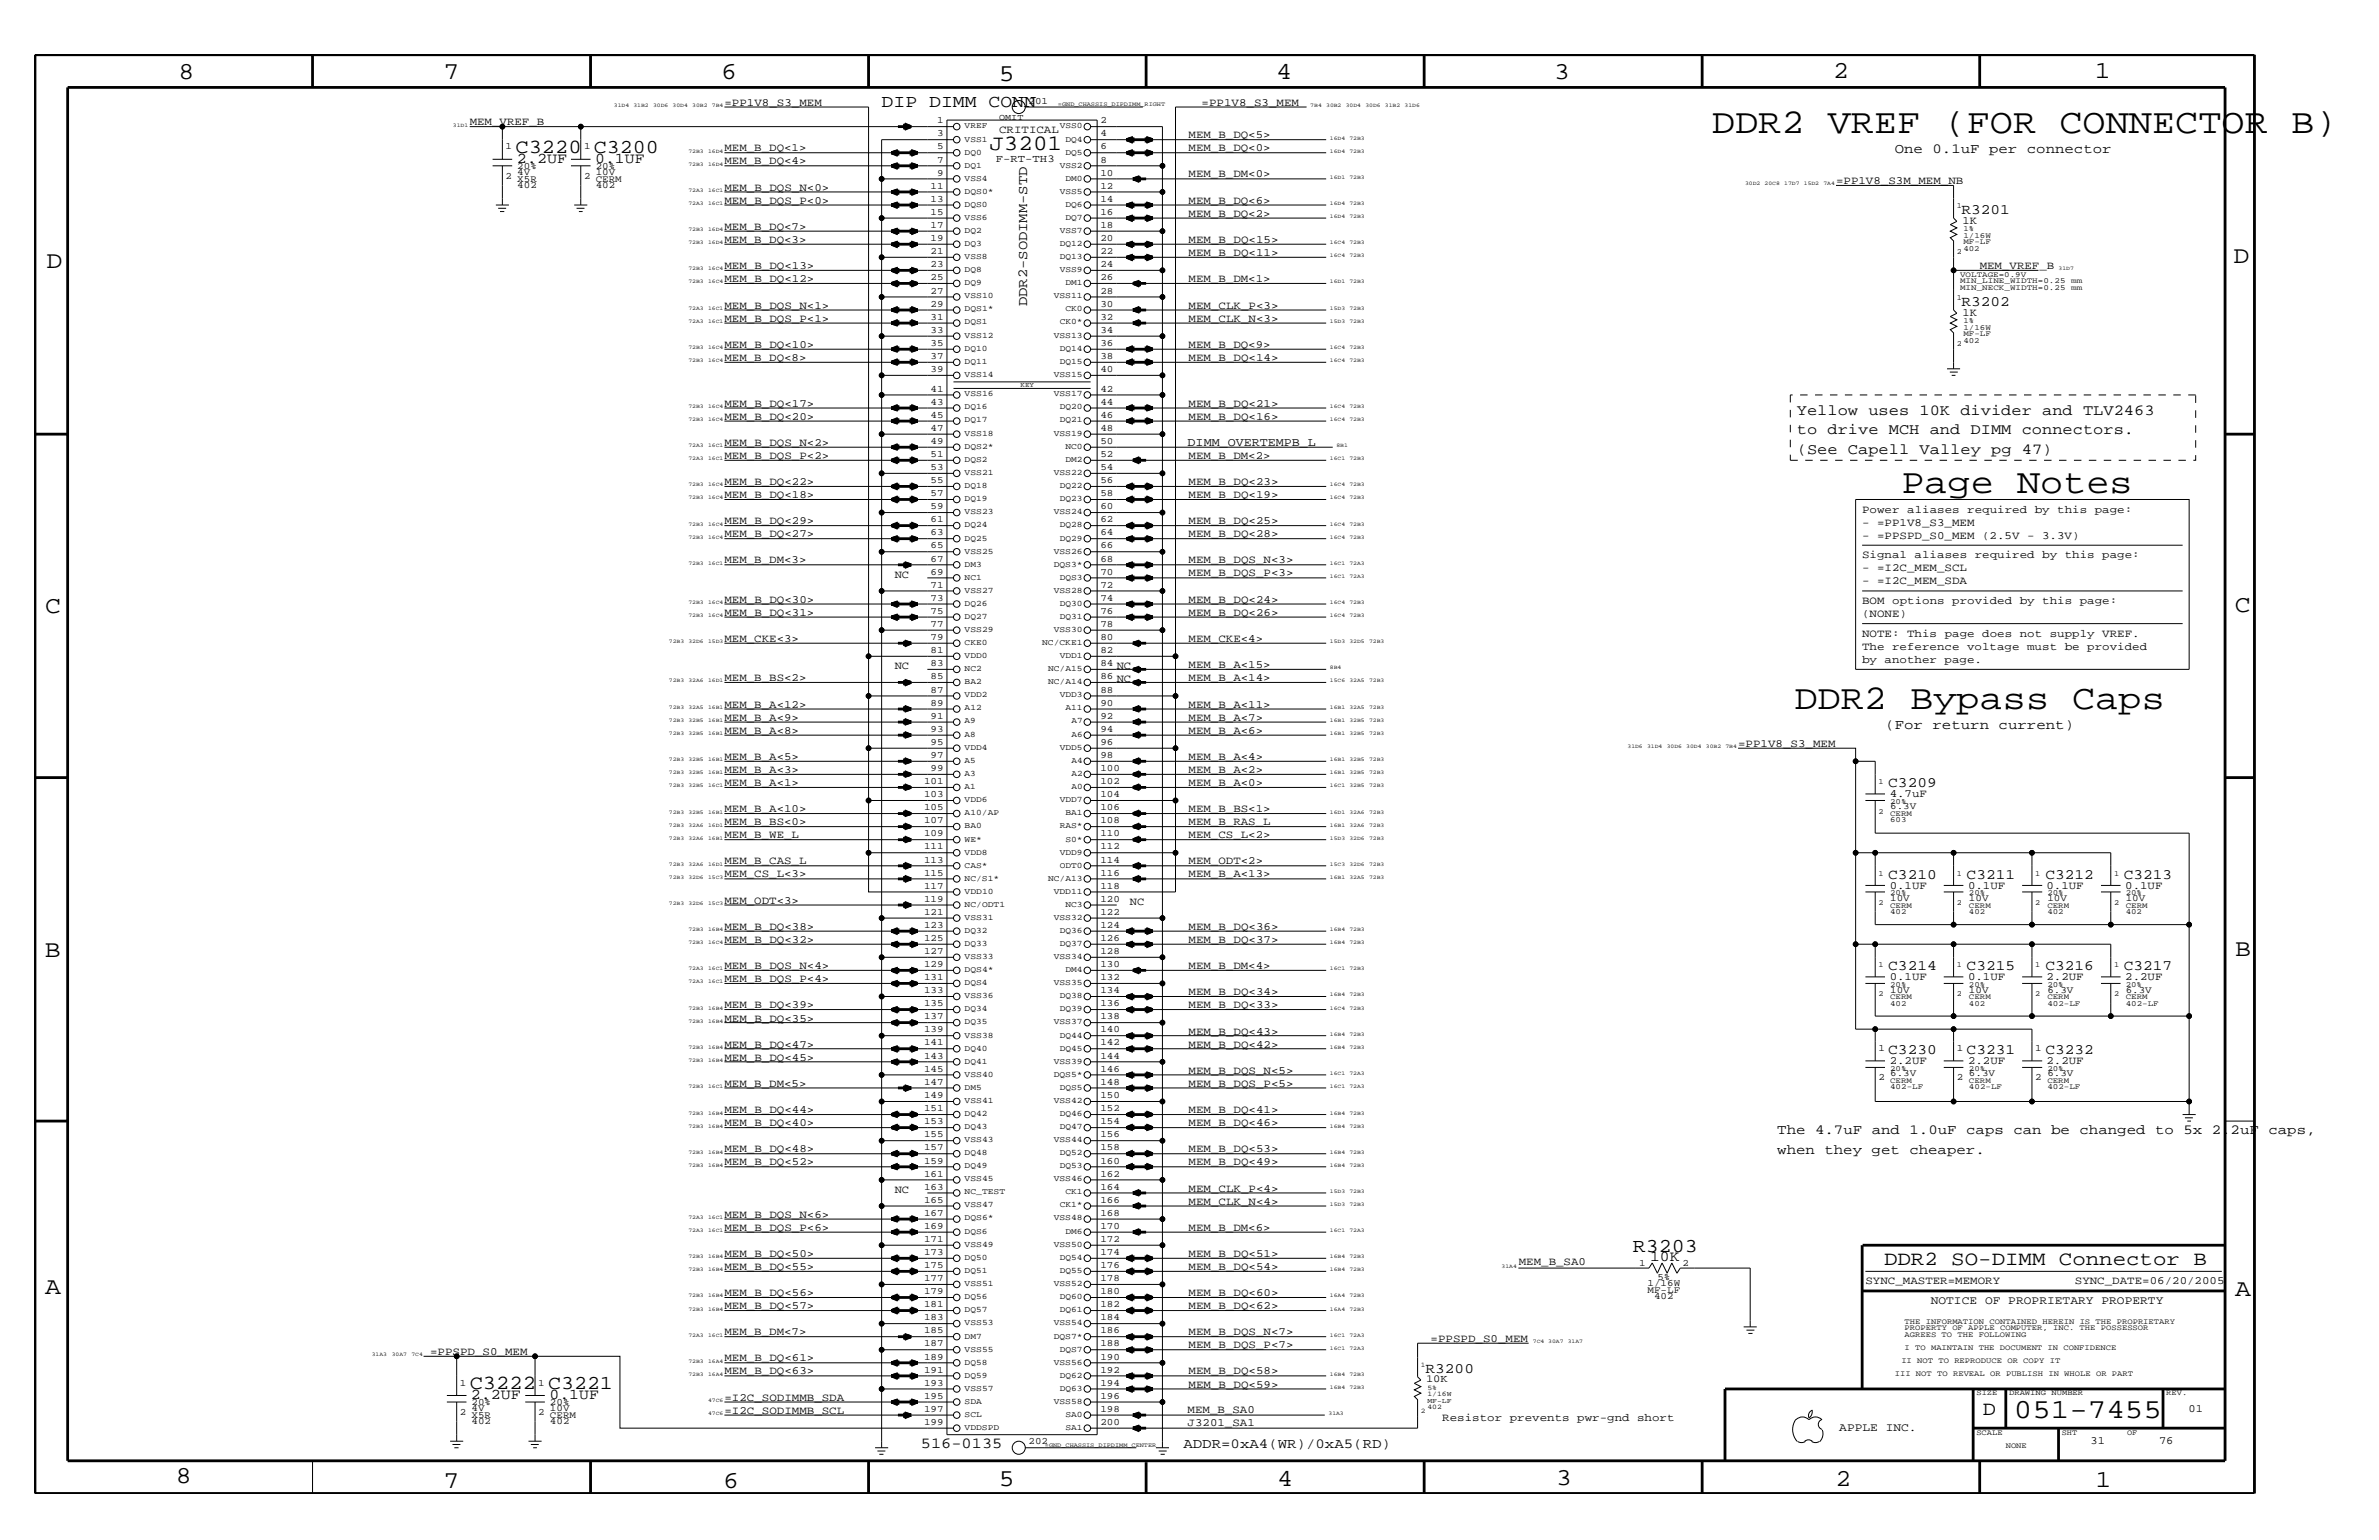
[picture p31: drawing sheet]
<svg xmlns="http://www.w3.org/2000/svg" width="432mm" height="279mm" viewBox="0 0 432 279" stroke-linecap="round" stroke-linejoin="round" font-family="sans-serif">
<defs><g id="words">
<g font-size="6.3">
<text x="310.7" y="24.2">DDR2 VREF (FOR CONNECTOR B)</text>
<text x="345.1" y="89.4">Page Notes</text>
<text x="325.7" y="128.6">DDR2 Bypass Caps</text>
</g>
<text font-size="5" x="365.5" y="257.3">051-7455</text>
<g font-size="4.4">
<text x="32.4" y="14.4">8</text>
<text x="80.5" y="14.4">7</text>
<text x="130.9" y="14.3">6</text>
<text x="181.3" y="14.8">5</text>
<text x="231.6" y="14.4">4</text>
<text x="282.1" y="14.3">3</text>
<text x="332.7" y="14.2">2</text>
<text x="380.2" y="14.2">1</text>
<text x="405.4" y="47.7">D</text>
<text x="8.5" y="48.7">D</text>
<text x="8.2" y="111.3">C</text>
<text x="405.6" y="111">C</text>
<text x="8.1" y="173.6">B</text>
<text x="405.7" y="173.4">B</text>
<text x="8.2" y="234.7">A</text>
<text x="405.7" y="235.1">A</text>
<text x="31.9" y="269.1">8</text>
<text x="80.5" y="269.9">7</text>
<text x="131.2" y="269.9">6</text>
<text x="181.3" y="269.7">5</text>
<text x="231.8" y="269.6">4</text>
<text x="282.4" y="269.4">3</text>
<text x="333.2" y="269.6">2</text>
<text x="380.3" y="269.8">1</text>
</g>
<text font-size="4" x="179.6" y="27.3">J3201</text>
<g font-size="3.6">
<text x="93.6" y="27.7">C3220</text>
<text x="107.8" y="27.7">C3200</text>
<text x="296.4" y="227.1">R3203</text>
<text x="342" y="229.5">DDR2 SO-DIMM Connector B</text>
<text x="85.3" y="252">C3222</text>
<text x="99.5" y="252">C3221</text>
<text x="359.9" y="256.7">D</text>
</g>
<text font-size="3.2" x="160" y="19.4">DIP DIMM CONN</text>
<g font-size="2.8">
<text x="326.1" y="75.2">Yellow uses 10K divider and TLV2463</text>
<text x="326.1" y="82.3">(See Capell Valley pg 47)</text>
<text x="326.1" y="78.8">to drive MCH and DIMM connectors.</text>
<text x="167.1" y="262.7">516-0135</text>
</g>
<g font-size="2.7">
<text x="93.8" y="29.5">2.2UF</text>
<text x="108" y="29.5">0.1UF</text>
<text x="299.5" y="228.8">10K</text>
<text x="85.4" y="253.8">2.2UF</text>
<text x="99.7" y="253.8">0.1UF</text>
</g>
<g font-size="2.6">
<text x="356" y="38.9">R3201</text>
<text x="356" y="55.5">R3202</text>
<text x="342.7" y="142.9">C3209</text>
<text x="342.7" y="159.5">C3210</text>
<text x="357" y="159.5">C3211</text>
<text x="371.3" y="159.5">C3212</text>
<text x="385.5" y="159.5">C3213</text>
<text x="342.7" y="176.1">C3214</text>
<text x="357" y="176.1">C3215</text>
<text x="371.3" y="176.1">C3216</text>
<text x="385.5" y="176.1">C3217</text>
<text x="342.7" y="191.3">C3230</text>
<text x="357" y="191.3">C3231</text>
<text x="371.3" y="191.3">C3232</text>
<text x="258.7" y="249">R3200</text>
</g>
<g font-size="2.5">
<text x="343.9" y="27.7">One 0.1uF per connector</text>
<text x="186.4" y="55.6" transform="rotate(-90 186.4 55.6)">DDR2-SODIMM-STD</text>
<text x="342.2" y="132.2">(For return current)</text>
<text x="322.6" y="205.8">The 4.7uF and 1.0uF caps can be changed to 5x 2.2uF caps,</text>
<text x="322.6" y="209.3">when they get cheaper.</text>
<text x="214.8" y="262.7">ADDR=0xA4(WR)/0xA5(RD)</text>
</g>
<text font-size="2.2" x="215.6" y="80.9">DIMM_OVERTEMPB_L</text>
<g font-size="2.1">
<text x="350.4" y="236.6">NOTICE OF PROPRIETARY PROPERTY</text>
<text x="333.8" y="259.7">APPLE INC.</text>
</g>
<g font-size="2">
<text x="85.3" y="22.7">MEM_VREF_B</text>
<text x="131.5" y="19.2">=PP1V8_S3_MEM</text>
<text x="218.1" y="19.2">=PP1V8_S3_MEM</text>
<text x="131.5" y="29.8">MEM_B_DQ&lt;4&gt;</text>
<text x="131.5" y="27.5">MEM_B_DQ&lt;1&gt;</text>
<text x="181.4" y="24.2">CRITICAL</text>
<text x="215.7" y="27.5">MEM_B_DQ&lt;0&gt;</text>
<text x="215.7" y="25.1">MEM_B_DQ&lt;5&gt;</text>
<text x="131.5" y="34.6">MEM_B_DQS_N&lt;0&gt;</text>
<text x="215.7" y="32.2">MEM_B_DM&lt;0&gt;</text>
<text x="333.2" y="33.4">=PP1V8_S3M_MEM_NB</text>
<text x="131.5" y="41.8">MEM_B_DQ&lt;7&gt;</text>
<text x="131.5" y="36.9">MEM_B_DQS_P&lt;0&gt;</text>
<text x="215.7" y="39.4">MEM_B_DQ&lt;2&gt;</text>
<text x="215.7" y="36.9">MEM_B_DQ&lt;6&gt;</text>
<text x="356.2" y="40.7">1K</text>
<text x="131.5" y="44.1">MEM_B_DQ&lt;3&gt;</text>
<text x="215.7" y="44.1">MEM_B_DQ&lt;15&gt;</text>
<text x="215.7" y="46.5">MEM_B_DQ&lt;11&gt;</text>
<text x="131.5" y="51.3">MEM_B_DQ&lt;12&gt;</text>
<text x="131.5" y="48.9">MEM_B_DQ&lt;13&gt;</text>
<text x="215.7" y="51.3">MEM_B_DM&lt;1&gt;</text>
<text x="359.3" y="48.9">MEM_VREF_B</text>
<text x="131.5" y="56">MEM_B_DQS_N&lt;1&gt;</text>
<text x="131.5" y="58.4">MEM_B_DQS_P&lt;1&gt;</text>
<text x="215.7" y="56">MEM_CLK_P&lt;3&gt;</text>
<text x="215.7" y="58.4">MEM_CLK_N&lt;3&gt;</text>
<text x="356.2" y="57.3">1K</text>
<text x="131.5" y="65.5">MEM_B_DQ&lt;8&gt;</text>
<text x="131.5" y="63.1">MEM_B_DQ&lt;10&gt;</text>
<text x="215.7" y="65.5">MEM_B_DQ&lt;14&gt;</text>
<text x="215.7" y="63.1">MEM_B_DQ&lt;9&gt;</text>
<text x="131.5" y="73.8">MEM_B_DQ&lt;17&gt;</text>
<text x="131.5" y="76.1">MEM_B_DQ&lt;20&gt;</text>
<text x="215.7" y="73.8">MEM_B_DQ&lt;21&gt;</text>
<text x="215.7" y="76.1">MEM_B_DQ&lt;16&gt;</text>
<text x="131.5" y="83.3">MEM_B_DQS_P&lt;2&gt;</text>
<text x="131.5" y="80.9">MEM_B_DQS_N&lt;2&gt;</text>
<text x="215.7" y="83.3">MEM_B_DM&lt;2&gt;</text>
<text x="131.5" y="88">MEM_B_DQ&lt;22&gt;</text>
<text x="215.7" y="88">MEM_B_DQ&lt;23&gt;</text>
<text x="131.5" y="90.4">MEM_B_DQ&lt;18&gt;</text>
<text x="131.5" y="95.1">MEM_B_DQ&lt;29&gt;</text>
<text x="215.7" y="90.4">MEM_B_DQ&lt;19&gt;</text>
<text x="215.7" y="95.1">MEM_B_DQ&lt;25&gt;</text>
<text x="338" y="95.4">- =PP1V8_S3_MEM</text>
<text x="338" y="93">Power aliases required by this page:</text>
<text x="131.5" y="97.5">MEM_B_DQ&lt;27&gt;</text>
<text x="215.7" y="97.5">MEM_B_DQ&lt;28&gt;</text>
<text x="338" y="101.3">Signal aliases required by this page:</text>
<text x="338" y="97.7">- =PPSPD_S0_MEM (2.5V - 3.3V)</text>
<text x="131.5" y="102.2">MEM_B_DM&lt;3&gt;</text>
<text x="162.4" y="104.8">NC</text>
<text x="215.7" y="102.2">MEM_B_DQS_N&lt;3&gt;</text>
<text x="215.7" y="104.6">MEM_B_DQS_P&lt;3&gt;</text>
<text x="338" y="106">- =I2C_MEM_SDA</text>
<text x="338" y="103.7">- =I2C_MEM_SCL</text>
<text x="131.5" y="111.8">MEM_B_DQ&lt;31&gt;</text>
<text x="131.5" y="109.3">MEM_B_DQ&lt;30&gt;</text>
<text x="215.7" y="111.8">MEM_B_DQ&lt;26&gt;</text>
<text x="215.7" y="109.3">MEM_B_DQ&lt;24&gt;</text>
<text x="338" y="109.6">BOM options provided by this page:</text>
<text x="338" y="112">(NONE)</text>
<text x="131.5" y="116.5">MEM_CKE&lt;3&gt;</text>
<text x="215.7" y="116.5">MEM_CKE&lt;4&gt;</text>
<text x="338" y="117.9">The reference voltage must be provided</text>
<text x="338" y="115.5">NOTE: This page does not supply VREF.</text>
<text x="131.5" y="123.6">MEM_B_BS&lt;2&gt;</text>
<text x="162.4" y="121.4">NC</text>
<text x="202.7" y="121.4">NC</text>
<text x="202.7" y="123.8">NC</text>
<text x="215.7" y="123.6">MEM_B_A&lt;14&gt;</text>
<text x="215.7" y="121.3">MEM_B_A&lt;15&gt;</text>
<text x="338" y="120.3">by another page.</text>
<text x="131.5" y="128.4">MEM_B_A&lt;12&gt;</text>
<text x="131.5" y="130.8">MEM_B_A&lt;9&gt;</text>
<text x="215.7" y="128.4">MEM_B_A&lt;11&gt;</text>
<text x="215.7" y="130.8">MEM_B_A&lt;7&gt;</text>
<text x="131.5" y="137.9">MEM_B_A&lt;5&gt;</text>
<text x="131.5" y="133.1">MEM_B_A&lt;8&gt;</text>
<text x="215.7" y="137.9">MEM_B_A&lt;4&gt;</text>
<text x="215.7" y="133.1">MEM_B_A&lt;6&gt;</text>
<text x="315.5" y="135.5">=PP1V8_S3_MEM</text>
<text x="131.5" y="140.2">MEM_B_A&lt;3&gt;</text>
<text x="131.5" y="142.6">MEM_B_A&lt;1&gt;</text>
<text x="215.7" y="140.2">MEM_B_A&lt;2&gt;</text>
<text x="215.7" y="142.6">MEM_B_A&lt;0&gt;</text>
<text x="131.5" y="149.7">MEM_B_BS&lt;0&gt;</text>
<text x="131.5" y="147.3">MEM_B_A&lt;10&gt;</text>
<text x="215.7" y="149.7">MEM_B_RAS_L</text>
<text x="215.7" y="147.3">MEM_B_BS&lt;1&gt;</text>
<text x="343" y="144.6">4.7uF</text>
<text x="131.5" y="152.1">MEM_B_WE_L</text>
<text x="215.7" y="152.1">MEM_CS_L&lt;2&gt;</text>
<text x="131.5" y="156.8">MEM_B_CAS_L</text>
<text x="131.5" y="159.2">MEM_CS_L&lt;3&gt;</text>
<text x="215.7" y="156.8">MEM_ODT&lt;2&gt;</text>
<text x="215.7" y="159.2">MEM_B_A&lt;13&gt;</text>
<text x="343" y="161.2">0.1UF</text>
<text x="357.2" y="161.2">0.1UF</text>
<text x="371.4" y="161.2">0.1UF</text>
<text x="385.7" y="161.2">0.1UF</text>
<text x="131.5" y="163.9">MEM_ODT&lt;3&gt;</text>
<text x="205.1" y="164.2">NC</text>
<text x="131.5" y="171.1">MEM_B_DQ&lt;32&gt;</text>
<text x="131.5" y="168.7">MEM_B_DQ&lt;38&gt;</text>
<text x="215.7" y="168.7">MEM_B_DQ&lt;36&gt;</text>
<text x="215.7" y="171.1">MEM_B_DQ&lt;37&gt;</text>
<text x="131.5" y="178.2">MEM_B_DQS_P&lt;4&gt;</text>
<text x="131.5" y="175.8">MEM_B_DQS_N&lt;4&gt;</text>
<text x="215.7" y="175.8">MEM_B_DM&lt;4&gt;</text>
<text x="343" y="177.8">0.1UF</text>
<text x="357.2" y="177.8">0.1UF</text>
<text x="371.4" y="177.8">2.2UF</text>
<text x="385.7" y="177.8">2.2UF</text>
<text x="131.5" y="182.9">MEM_B_DQ&lt;39&gt;</text>
<text x="131.5" y="185.4">MEM_B_DQ&lt;35&gt;</text>
<text x="215.7" y="180.5">MEM_B_DQ&lt;34&gt;</text>
<text x="215.7" y="182.9">MEM_B_DQ&lt;33&gt;</text>
<text x="131.5" y="190.1">MEM_B_DQ&lt;47&gt;</text>
<text x="215.7" y="190.1">MEM_B_DQ&lt;42&gt;</text>
<text x="215.7" y="187.7">MEM_B_DQ&lt;43&gt;</text>
<text x="131.5" y="197.2">MEM_B_DM&lt;5&gt;</text>
<text x="131.5" y="192.5">MEM_B_DQ&lt;45&gt;</text>
<text x="215.7" y="194.8">MEM_B_DQS_N&lt;5&gt;</text>
<text x="215.7" y="197.2">MEM_B_DQS_P&lt;5&gt;</text>
<text x="343" y="193.1">2.2UF</text>
<text x="357.2" y="193.1">2.2UF</text>
<text x="371.4" y="193.1">2.2UF</text>
<text x="131.5" y="202">MEM_B_DQ&lt;44&gt;</text>
<text x="215.7" y="202">MEM_B_DQ&lt;41&gt;</text>
<text x="131.5" y="204.3">MEM_B_DQ&lt;40&gt;</text>
<text x="131.5" y="209.1">MEM_B_DQ&lt;48&gt;</text>
<text x="215.7" y="209.1">MEM_B_DQ&lt;53&gt;</text>
<text x="215.7" y="204.3">MEM_B_DQ&lt;46&gt;</text>
<text x="131.5" y="211.4">MEM_B_DQ&lt;52&gt;</text>
<text x="215.7" y="211.4">MEM_B_DQ&lt;49&gt;</text>
<text x="131.5" y="220.9">MEM_B_DQS_N&lt;6&gt;</text>
<text x="162.4" y="216.4">NC</text>
<text x="215.7" y="216.2">MEM_CLK_P&lt;4&gt;</text>
<text x="215.7" y="218.6">MEM_CLK_N&lt;4&gt;</text>
<text x="131.5" y="223.3">MEM_B_DQS_P&lt;6&gt;</text>
<text x="215.7" y="223.3">MEM_B_DM&lt;6&gt;</text>
<text x="131.5" y="228">MEM_B_DQ&lt;50&gt;</text>
<text x="131.5" y="230.4">MEM_B_DQ&lt;55&gt;</text>
<text x="215.7" y="230.4">MEM_B_DQ&lt;54&gt;</text>
<text x="215.7" y="228">MEM_B_DQ&lt;51&gt;</text>
<text x="275.7" y="229.6">MEM_B_SA0</text>
<text x="338.6" y="233">SYNC_MASTER=MEMORY</text>
<text x="376.6" y="233">SYNC_DATE=06/20/2005</text>
<text x="131.5" y="235.1">MEM_B_DQ&lt;56&gt;</text>
<text x="131.5" y="237.5">MEM_B_DQ&lt;57&gt;</text>
<text x="215.7" y="237.5">MEM_B_DQ&lt;62&gt;</text>
<text x="215.7" y="235.1">MEM_B_DQ&lt;60&gt;</text>
<text x="78.1" y="245.8">=PPSPD_S0_MEM</text>
<text x="131.5" y="242.3">MEM_B_DM&lt;7&gt;</text>
<text x="215.7" y="242.3">MEM_B_DQS_N&lt;7&gt;</text>
<text x="215.7" y="244.6">MEM_B_DQS_P&lt;7&gt;</text>
<text x="259.7" y="243.4">=PPSPD_S0_MEM</text>
<text x="131.5" y="249.4">MEM_B_DQ&lt;63&gt;</text>
<text x="131.5" y="247">MEM_B_DQ&lt;61&gt;</text>
<text x="215.7" y="251.7">MEM_B_DQ&lt;59&gt;</text>
<text x="215.7" y="249.4">MEM_B_DQ&lt;58&gt;</text>
<text x="131.5" y="256.6">=I2C_SODIMMB_SCL</text>
<text x="131.5" y="254.1">=I2C_SODIMMB_SDA</text>
<text x="215.6" y="256.4">MEM_B_SA0</text>
<text x="261.8" y="257.8">Resistor prevents pwr-gnd short</text>
<text x="397.2" y="256.1">01</text>
<text x="215.6" y="258.8">J3201_SA1</text>
<text x="379.4" y="262.1">31</text>
<text x="391.9" y="262.1">76</text>
</g>
<g font-size="1.9">
<text x="180.8" y="29.4">F-RT-TH3</text>
<text x="258.8" y="250.8">10K</text>
</g>
<g font-size="1.8">
<text x="170.1" y="22.4">1</text>
<text x="186.7" y="18.8">201</text>
<text x="199.7" y="22.4">2</text>
<text x="91.8" y="27.1">1</text>
<text x="106" y="27.1">1</text>
<text x="170.1" y="27.1">5</text>
<text x="170.1" y="29.5">7</text>
<text x="170.1" y="24.8">3</text>
<text x="199.7" y="24.8">4</text>
<text x="199.7" y="27.1">6</text>
<text x="199.7" y="29.5">8</text>
<text x="91.8" y="32.5">2</text>
<text x="93.9" y="30.7">20%</text>
<text x="93.9" y="31.8">4V</text>
<text x="93.9" y="33">X5R</text>
<text x="93.9" y="34.1">402</text>
<text x="106" y="32.5">2</text>
<text x="108.1" y="34.1">402</text>
<text x="108.1" y="33">CERM</text>
<text x="108.1" y="31.8">10V</text>
<text x="108.1" y="30.7">20%</text>
<text x="168.9" y="34.2">11</text>
<text x="170.1" y="31.9">9</text>
<text x="199.7" y="34.2">12</text>
<text x="199.7" y="31.9">10</text>
<text x="168.9" y="36.6">13</text>
<text x="168.9" y="41.3">17</text>
<text x="168.9" y="39">15</text>
<text x="199.7" y="36.6">14</text>
<text x="199.7" y="39">16</text>
<text x="199.7" y="41.3">18</text>
<text x="168.9" y="43.7">19</text>
<text x="168.9" y="46.1">21</text>
<text x="199.7" y="43.7">20</text>
<text x="199.7" y="46.1">22</text>
<text x="168.9" y="48.5">23</text>
<text x="168.9" y="50.8">25</text>
<text x="168.9" y="53.3">27</text>
<text x="199.7" y="50.8">26</text>
<text x="199.7" y="53.3">28</text>
<text x="199.7" y="48.5">24</text>
<text x="168.9" y="58">31</text>
<text x="168.9" y="55.7">29</text>
<text x="199.7" y="55.7">30</text>
<text x="199.7" y="58">32</text>
<text x="168.9" y="62.8">35</text>
<text x="168.9" y="65.1">37</text>
<text x="168.9" y="60.4">33</text>
<text x="199.7" y="62.8">36</text>
<text x="199.7" y="65.1">38</text>
<text x="199.7" y="60.4">34</text>
<text x="168.9" y="67.5">39</text>
<text x="168.9" y="71.1">41</text>
<text x="199.7" y="67.5">40</text>
<text x="199.7" y="71.1">42</text>
<text x="168.9" y="73.4">43</text>
<text x="168.9" y="75.8">45</text>
<text x="199.7" y="73.4">44</text>
<text x="199.7" y="75.8">46</text>
<text x="168.9" y="82.9">51</text>
<text x="168.9" y="80.5">49</text>
<text x="168.9" y="78.2">47</text>
<text x="199.7" y="80.5">50</text>
<text x="199.7" y="82.9">52</text>
<text x="199.7" y="78.2">48</text>
<text x="168.9" y="87.7">55</text>
<text x="168.9" y="85.3">53</text>
<text x="199.7" y="87.7">56</text>
<text x="199.7" y="85.3">54</text>
<text x="168.9" y="90">57</text>
<text x="168.9" y="94.8">61</text>
<text x="168.9" y="92.4">59</text>
<text x="199.7" y="90">58</text>
<text x="199.7" y="94.8">62</text>
<text x="199.7" y="92.4">60</text>
<text x="168.9" y="97.1">63</text>
<text x="168.9" y="99.5">65</text>
<text x="168.9" y="101.9">67</text>
<text x="199.7" y="101.9">68</text>
<text x="199.7" y="97.1">64</text>
<text x="199.7" y="99.5">66</text>
<text x="168.9" y="104.3">69</text>
<text x="168.9" y="106.6">71</text>
<text x="199.7" y="104.3">70</text>
<text x="199.7" y="106.6">72</text>
<text x="168.9" y="109">73</text>
<text x="168.9" y="111.4">75</text>
<text x="168.9" y="113.7">77</text>
<text x="199.7" y="109">74</text>
<text x="199.7" y="111.4">76</text>
<text x="199.7" y="113.7">78</text>
<text x="168.9" y="116.1">79</text>
<text x="168.9" y="118.5">81</text>
<text x="199.7" y="116.1">80</text>
<text x="199.7" y="118.5">82</text>
<text x="168.9" y="120.8">83</text>
<text x="168.9" y="123.2">85</text>
<text x="168.9" y="125.7">87</text>
<text x="199.7" y="123.2">86</text>
<text x="199.7" y="120.8">84</text>
<text x="199.7" y="125.7">88</text>
<text x="168.9" y="128">89</text>
<text x="168.9" y="130.4">91</text>
<text x="199.7" y="128">90</text>
<text x="199.7" y="130.4">92</text>
<text x="168.9" y="137.5">97</text>
<text x="168.9" y="132.8">93</text>
<text x="168.9" y="135.2">95</text>
<text x="199.7" y="137.5">98</text>
<text x="199.7" y="132.8">94</text>
<text x="199.7" y="135.2">96</text>
<text x="167.7" y="142.3">101</text>
<text x="168.9" y="139.9">99</text>
<text x="199.7" y="142.3">102</text>
<text x="199.7" y="139.9">100</text>
<text x="167.7" y="147">105</text>
<text x="167.7" y="149.4">107</text>
<text x="167.7" y="144.6">103</text>
<text x="199.7" y="149.4">108</text>
<text x="199.7" y="144.6">104</text>
<text x="199.7" y="147">106</text>
<text x="343.1" y="146.8">6.3V</text>
<text x="167.7" y="154.1">111</text>
<text x="167.7" y="151.8">109</text>
<text x="199.7" y="151.8">110</text>
<text x="199.7" y="154.1">112</text>
<text x="167.7" y="156.5">113</text>
<text x="167.7" y="158.9">115</text>
<text x="167.7" y="161.2">117</text>
<text x="199.7" y="156.5">114</text>
<text x="199.7" y="161.2">118</text>
<text x="199.7" y="158.9">116</text>
<text x="167.7" y="163.6">119</text>
<text x="167.7" y="166">121</text>
<text x="199.7" y="163.6">120</text>
<text x="199.7" y="166">122</text>
<text x="343.1" y="163.5">10V</text>
<text x="357.4" y="163.5">10V</text>
<text x="371.6" y="163.5">10V</text>
<text x="385.8" y="163.5">10V</text>
<text x="167.7" y="168.3">123</text>
<text x="167.7" y="170.7">125</text>
<text x="167.7" y="173.1">127</text>
<text x="199.7" y="173.1">128</text>
<text x="199.7" y="168.3">124</text>
<text x="199.7" y="170.7">126</text>
<text x="167.7" y="177.8">131</text>
<text x="167.7" y="175.5">129</text>
<text x="199.7" y="175.5">130</text>
<text x="199.7" y="177.8">132</text>
<text x="167.7" y="182.6">135</text>
<text x="167.7" y="184.9">137</text>
<text x="167.7" y="180.2">133</text>
<text x="199.7" y="180.2">134</text>
<text x="199.7" y="182.6">136</text>
<text x="199.7" y="184.9">138</text>
<text x="343.1" y="180.1">10V</text>
<text x="357.4" y="180.1">10V</text>
<text x="371.6" y="180.1">6.3V</text>
<text x="385.8" y="180.1">6.3V</text>
<text x="167.7" y="189.7">141</text>
<text x="167.7" y="187.3">139</text>
<text x="199.7" y="187.3">140</text>
<text x="199.7" y="189.7">142</text>
<text x="341" y="190.7">1</text>
<text x="355.2" y="190.7">1</text>
<text x="369.4" y="190.7">1</text>
<text x="167.7" y="196.8">147</text>
<text x="167.7" y="192.1">143</text>
<text x="167.7" y="194.4">145</text>
<text x="199.7" y="196.8">148</text>
<text x="199.7" y="194.4">146</text>
<text x="199.7" y="192.1">144</text>
<text x="341" y="196">2</text>
<text x="343.1" y="195.3">6.3V</text>
<text x="355.2" y="196">2</text>
<text x="357.4" y="195.3">6.3V</text>
<text x="369.4" y="196">2</text>
<text x="371.6" y="195.3">6.3V</text>
<text x="167.7" y="201.6">151</text>
<text x="167.7" y="204">153</text>
<text x="167.7" y="199.2">149</text>
<text x="199.7" y="199.2">150</text>
<text x="199.7" y="201.6">152</text>
<text x="199.7" y="204">154</text>
<text x="167.7" y="208.7">157</text>
<text x="167.7" y="206.4">155</text>
<text x="199.7" y="206.4">156</text>
<text x="199.7" y="208.7">158</text>
<text x="167.7" y="215.8">163</text>
<text x="167.7" y="211.1">159</text>
<text x="167.7" y="213.5">161</text>
<text x="199.7" y="215.8">164</text>
<text x="199.7" y="213.5">162</text>
<text x="199.7" y="211.1">160</text>
<text x="167.7" y="220.6">167</text>
<text x="167.7" y="218.2">165</text>
<text x="199.7" y="218.2">166</text>
<text x="199.7" y="220.6">168</text>
<text x="167.7" y="227.7">173</text>
<text x="167.7" y="223">169</text>
<text x="167.7" y="225.3">171</text>
<text x="199.7" y="223">170</text>
<text x="199.7" y="225.3">172</text>
<text x="199.7" y="227.7">174</text>
<text x="167.7" y="232.4">177</text>
<text x="167.7" y="230.1">175</text>
<text x="199.7" y="232.4">178</text>
<text x="199.7" y="230.1">176</text>
<text x="297.5" y="229.7">1</text>
<text x="299" y="233.4">1/16W</text>
<text x="300.8" y="232.2">5%</text>
<text x="305.4" y="229.7">2</text>
<text x="167.7" y="239.6">183</text>
<text x="167.7" y="234.8">179</text>
<text x="167.7" y="237.2">181</text>
<text x="199.7" y="239.6">184</text>
<text x="199.7" y="234.8">180</text>
<text x="199.7" y="237.2">182</text>
<text x="299" y="234.6">MF-LF</text>
<text x="300.2" y="235.7">402</text>
<text x="167.7" y="241.9">185</text>
<text x="167.7" y="244.3">187</text>
<text x="199.7" y="244.3">188</text>
<text x="199.7" y="241.9">186</text>
<text x="83.5" y="251.4">1</text>
<text x="97.7" y="251.4">1</text>
<text x="167.7" y="251.4">193</text>
<text x="167.7" y="246.7">189</text>
<text x="167.7" y="249">191</text>
<text x="199.7" y="249">192</text>
<text x="199.7" y="251.4">194</text>
<text x="199.7" y="246.7">190</text>
<text x="83.5" y="256.7">2</text>
<text x="85.6" y="257.2">X5R</text>
<text x="85.6" y="255">20%</text>
<text x="85.6" y="256.1">4V</text>
<text x="97.7" y="256.7">2</text>
<text x="99.8" y="257.2">CERM</text>
<text x="99.8" y="256.1">10V</text>
<text x="99.8" y="255">20%</text>
<text x="167.7" y="256.1">197</text>
<text x="167.7" y="253.8">195</text>
<text x="199.7" y="256.1">198</text>
<text x="199.7" y="253.8">196</text>
<text x="85.6" y="258.4">402</text>
<text x="99.8" y="258.4">402</text>
<text x="167.7" y="258.5">199</text>
<text x="186.7" y="262.1">202</text>
<text x="199.7" y="258.5">200</text>
</g>
<text font-size="1.6" x="181.4" y="21.8">OMIT</text>
<g font-size="1.5">
<text x="175.1" y="23.3">VREF</text>
<text x="192.4" y="23.3">VSS0</text>
<text x="175.1" y="25.7">VSS1</text>
<text x="175.1" y="28.1">DQ0</text>
<text x="193.4" y="28.1">DQ5</text>
<text x="193.4" y="25.7">DQ4</text>
<text x="175.1" y="35.2">DQS0*</text>
<text x="175.1" y="32.8">VSS4</text>
<text x="175.1" y="30.4">DQ1</text>
<text x="192.4" y="30.4">VSS2</text>
<text x="192.4" y="35.2">VSS5</text>
<text x="193.4" y="32.8">DM0</text>
<text x="175.1" y="39.9">VSS6</text>
<text x="175.1" y="37.5">DQS0</text>
<text x="193.4" y="39.9">DQ7</text>
<text x="193.4" y="37.5">DQ6</text>
<text x="175.1" y="47">VSS8</text>
<text x="175.1" y="44.6">DQ3</text>
<text x="175.1" y="42.3">DQ2</text>
<text x="192.4" y="47">DQ13</text>
<text x="192.4" y="42.3">VSS7</text>
<text x="192.4" y="44.6">DQ12</text>
<text x="175.1" y="51.8">DQ9</text>
<text x="175.1" y="49.4">DQ8</text>
<text x="192.4" y="49.4">VSS9</text>
<text x="193.4" y="51.8">DM1</text>
<text x="175.1" y="54.1">VSS10</text>
<text x="175.1" y="58.9">DQS1</text>
<text x="175.1" y="56.5">DQS1*</text>
<text x="191.3" y="54.1">VSS11</text>
<text x="192.4" y="58.9">CK0*</text>
<text x="193.4" y="56.5">CK0</text>
<text x="175.1" y="66">DQ11</text>
<text x="175.1" y="63.6">DQ10</text>
<text x="175.1" y="61.2">VSS12</text>
<text x="191.3" y="61.2">VSS13</text>
<text x="192.4" y="66">DQ15</text>
<text x="192.4" y="63.6">DQ14</text>
<text x="175.1" y="71.9">VSS16</text>
<text x="175.1" y="68.4">VSS14</text>
<text x="191.3" y="71.9">VSS17</text>
<text x="191.3" y="68.4">VSS15</text>
<text x="175.1" y="76.7">DQ17</text>
<text x="175.1" y="74.3">DQ16</text>
<text x="192.4" y="76.7">DQ21</text>
<text x="192.4" y="74.3">DQ20</text>
<text x="175.1" y="83.8">DQS2</text>
<text x="175.1" y="81.5">DQS2*</text>
<text x="175.1" y="79.1">VSS18</text>
<text x="191.3" y="79.1">VSS19</text>
<text x="193.4" y="83.8">DM2</text>
<text x="193.4" y="81.5">NC0</text>
<text x="175.1" y="88.6">DQ18</text>
<text x="175.1" y="86.2">VSS21</text>
<text x="191.3" y="86.2">VSS22</text>
<text x="192.4" y="88.6">DQ22</text>
<text x="175.1" y="95.7">DQ24</text>
<text x="175.1" y="93.3">VSS23</text>
<text x="175.1" y="91">DQ19</text>
<text x="191.3" y="93.3">VSS24</text>
<text x="192.4" y="95.7">DQ28</text>
<text x="192.4" y="91">DQ23</text>
<text x="175.1" y="100.4">VSS25</text>
<text x="175.1" y="98.1">DQ25</text>
<text x="191.3" y="100.4">VSS26</text>
<text x="192.4" y="98.1">DQ29</text>
<text x="175.1" y="107.6">VSS27</text>
<text x="175.1" y="105.2">NC1</text>
<text x="175.1" y="102.8">DM3</text>
<text x="191.3" y="107.6">VSS28</text>
<text x="191.3" y="102.8">DQS3*</text>
<text x="192.4" y="105.2">DQS3</text>
<text x="175.1" y="112.3">DQ27</text>
<text x="175.1" y="109.9">DQ26</text>
<text x="192.4" y="112.3">DQ31</text>
<text x="192.4" y="109.9">DQ30</text>
<text x="175.1" y="119.4">VDD0</text>
<text x="175.1" y="117">CKE0</text>
<text x="175.1" y="114.7">VSS29</text>
<text x="189.1" y="117">NC/CKE1</text>
<text x="191.3" y="114.7">VSS30</text>
<text x="192.4" y="119.4">VDD1</text>
<text x="175.1" y="124.1">BA2</text>
<text x="175.1" y="121.8">NC2</text>
<text x="190.2" y="124.1">NC/A14</text>
<text x="190.2" y="121.8">NC/A15</text>
<text x="175.1" y="131.3">A9</text>
<text x="175.1" y="128.9">A12</text>
<text x="175.1" y="126.5">VDD2</text>
<text x="192.4" y="126.5">VDD3</text>
<text x="193.4" y="128.9">A11</text>
<text x="194.5" y="131.3">A7</text>
<text x="175.1" y="136">VDD4</text>
<text x="175.1" y="133.6">A8</text>
<text x="192.4" y="136">VDD5</text>
<text x="194.5" y="133.6">A6</text>
<text x="175.1" y="143.1">A1</text>
<text x="175.1" y="140.7">A3</text>
<text x="175.1" y="138.4">A5</text>
<text x="194.5" y="143.1">A0</text>
<text x="194.5" y="140.7">A2</text>
<text x="194.5" y="138.4">A4</text>
<text x="175.1" y="147.9">A10/AP</text>
<text x="175.1" y="145.5">VDD6</text>
<text x="192.4" y="145.5">VDD7</text>
<text x="193.4" y="147.9">BA1</text>
<text x="175.1" y="155.1">VDD8</text>
<text x="175.1" y="152.7">WE*</text>
<text x="175.1" y="150.2">BA0</text>
<text x="192.4" y="155.1">VDD9</text>
<text x="192.4" y="150.2">RAS*</text>
<text x="193.4" y="152.7">S0*</text>
<text x="175.1" y="159.8">NC/S1*</text>
<text x="175.1" y="157.4">CAS*</text>
<text x="190.2" y="159.8">NC/A13</text>
<text x="192.4" y="157.4">ODT0</text>
<text x="175.1" y="166.9">VSS31</text>
<text x="175.1" y="164.5">NC/ODT1</text>
<text x="175.1" y="162.2">VDD10</text>
<text x="191.3" y="166.9">VSS32</text>
<text x="191.3" y="162.2">VDD11</text>
<text x="193.4" y="164.5">NC3</text>
<text x="175.1" y="171.6">DQ33</text>
<text x="175.1" y="169.3">DQ32</text>
<text x="192.4" y="171.6">DQ37</text>
<text x="192.4" y="169.3">DQ36</text>
<text x="175.1" y="178.8">DQS4</text>
<text x="175.1" y="176.4">DQS4*</text>
<text x="175.1" y="174">VSS33</text>
<text x="191.3" y="178.8">VSS35</text>
<text x="191.3" y="174">VSS34</text>
<text x="193.4" y="176.4">DM4</text>
<text x="175.1" y="185.9">DQ35</text>
<text x="175.1" y="181.1">VSS36</text>
<text x="175.1" y="183.5">DQ34</text>
<text x="191.3" y="185.9">VSS37</text>
<text x="192.4" y="183.5">DQ39</text>
<text x="192.4" y="181.1">DQ38</text>
<text x="175.1" y="188.2">VSS38</text>
<text x="175.1" y="190.6">DQ40</text>
<text x="192.4" y="190.6">DQ45</text>
<text x="192.4" y="188.2">DQ44</text>
<text x="175.1" y="197.7">DM5</text>
<text x="175.1" y="195.4">VSS40</text>
<text x="175.1" y="193">DQ41</text>
<text x="191.3" y="195.4">DQS5*</text>
<text x="191.3" y="193">VSS39</text>
<text x="192.4" y="197.7">DQS5</text>
<text x="175.1" y="200.1">VSS41</text>
<text x="175.1" y="202.5">DQ42</text>
<text x="191.3" y="200.1">VSS42</text>
<text x="192.4" y="202.5">DQ46</text>
<text x="175.1" y="209.6">DQ48</text>
<text x="175.1" y="207.2">VSS43</text>
<text x="175.1" y="204.8">DQ43</text>
<text x="191.3" y="207.2">VSS44</text>
<text x="192.4" y="209.6">DQ52</text>
<text x="192.4" y="204.8">DQ47</text>
<text x="175.1" y="214.3">VSS45</text>
<text x="175.1" y="211.9">DQ49</text>
<text x="191.3" y="214.3">VSS46</text>
<text x="192.4" y="211.9">DQ53</text>
<text x="175.1" y="221.4">DQS6*</text>
<text x="175.1" y="219.1">VSS47</text>
<text x="175.1" y="216.7">NC_TEST</text>
<text x="191.3" y="221.4">VSS48</text>
<text x="192.4" y="219.1">CK1*</text>
<text x="193.4" y="216.7">CK1</text>
<text x="175.1" y="226.3">VSS49</text>
<text x="175.1" y="223.8">DQS6</text>
<text x="191.3" y="226.3">VSS50</text>
<text x="193.4" y="223.8">DM6</text>
<text x="175.1" y="233.4">VSS51</text>
<text x="175.1" y="228.6">DQ50</text>
<text x="175.1" y="231">DQ51</text>
<text x="191.3" y="233.4">VSS52</text>
<text x="192.4" y="228.6">DQ54</text>
<text x="192.4" y="231">DQ55</text>
<text x="175.1" y="235.7">DQ56</text>
<text x="175.1" y="238.1">DQ57</text>
<text x="192.4" y="235.7">DQ60</text>
<text x="192.4" y="238.1">DQ61</text>
<text x="175.1" y="245.2">VSS55</text>
<text x="175.1" y="242.9">DM7</text>
<text x="175.1" y="240.5">VSS53</text>
<text x="191.3" y="242.9">DQS7*</text>
<text x="191.3" y="240.5">VSS54</text>
<text x="192.4" y="245.2">DQS7</text>
<text x="175.1" y="250">DQ59</text>
<text x="175.1" y="247.6">DQ58</text>
<text x="191.3" y="247.6">VSS56</text>
<text x="192.4" y="250">DQ62</text>
<text x="175.1" y="252.3">VSS57</text>
<text x="175.1" y="257.1">SCL</text>
<text x="175.1" y="254.7">SDA</text>
<text x="191.3" y="254.7">VSS58</text>
<text x="192.4" y="252.3">DQ63</text>
<text x="193.4" y="257.1">SA0</text>
<text x="175.1" y="259.4">VDDSPD</text>
<text x="193.4" y="259.4">SA1</text>
</g>
<g font-size="1.4">
<text x="355.2" y="37.8">1</text>
<text x="356.4" y="41.9">1%</text>
<text x="355.2" y="46.1">2</text>
<text x="356.4" y="45.5">402</text>
<text x="356.4" y="44.3">MF-LF</text>
<text x="356.4" y="43.1">1/16W</text>
<text x="355.8" y="50.2">VOLTAGE=0.9V</text>
<text x="355.8" y="52.6">MIN_NECK_WIDTH=0.25</text>
<text x="355.8" y="51.4">MIN_LINE_WIDTH=0.25</text>
<text x="375.9" y="52.6">mm</text>
<text x="375.9" y="51.4">mm</text>
<text x="355.2" y="54.5">1</text>
<text x="356.4" y="59.8">1/16W</text>
<text x="356.4" y="58.6">1%</text>
<text x="355.2" y="62.8">2</text>
<text x="356.4" y="62.2">402</text>
<text x="356.4" y="61">MF-LF</text>
<text x="341" y="142.3">1</text>
<text x="341" y="147.6">2</text>
<text x="343.1" y="145.8">20%</text>
<text x="343.1" y="148">CERM</text>
<text x="343.1" y="149.2">603</text>
<text x="341" y="158.9">1</text>
<text x="355.2" y="158.9">1</text>
<text x="369.4" y="158.9">1</text>
<text x="383.7" y="158.9">1</text>
<text x="341" y="164.2">2</text>
<text x="343.1" y="165.9">402</text>
<text x="343.1" y="162.4">20%</text>
<text x="343.1" y="164.7">CERM</text>
<text x="355.2" y="164.2">2</text>
<text x="357.4" y="164.7">CERM</text>
<text x="357.4" y="162.4">20%</text>
<text x="357.4" y="165.9">402</text>
<text x="369.4" y="164.2">2</text>
<text x="371.6" y="162.4">20%</text>
<text x="371.6" y="165.9">402</text>
<text x="371.6" y="164.7">CERM</text>
<text x="383.7" y="164.2">2</text>
<text x="385.8" y="164.7">CERM</text>
<text x="385.8" y="162.4">20%</text>
<text x="385.8" y="165.9">402</text>
<text x="341" y="175.5">1</text>
<text x="343.1" y="179">20%</text>
<text x="355.2" y="175.5">1</text>
<text x="357.4" y="179">20%</text>
<text x="369.4" y="175.5">1</text>
<text x="371.6" y="179">20%</text>
<text x="383.7" y="175.5">1</text>
<text x="385.8" y="179">20%</text>
<text x="341" y="180.8">2</text>
<text x="343.1" y="181.3">CERM</text>
<text x="343.1" y="182.5">402</text>
<text x="355.2" y="180.8">2</text>
<text x="357.4" y="181.3">CERM</text>
<text x="357.4" y="182.5">402</text>
<text x="369.4" y="180.8">2</text>
<text x="371.6" y="182.5">402-LF</text>
<text x="371.6" y="181.3">CERM</text>
<text x="383.7" y="180.8">2</text>
<text x="385.8" y="182.5">402-LF</text>
<text x="385.8" y="181.3">CERM</text>
<text x="343.1" y="197.6">402-LF</text>
<text x="343.1" y="196.5">CERM</text>
<text x="343.1" y="194.3">20%</text>
<text x="357.4" y="197.6">402-LF</text>
<text x="357.4" y="196.5">CERM</text>
<text x="357.4" y="194.3">20%</text>
<text x="371.6" y="197.6">402-LF</text>
<text x="371.6" y="194.3">20%</text>
<text x="371.6" y="196.5">CERM</text>
<text x="345.7" y="240.1">THE INFORMATION CONTAINED HEREIN IS THE PROPRIETARY</text>
<text x="345.7" y="241.3">PROPERTY OF APPLE COMPUTER, INC. THE POSSESSOR</text>
<text x="345.7" y="242.5">AGREES TO THE FOLLOWING</text>
<text x="345.7" y="244.9">I TO MAINTAIN THE DOCUMENT IN CONFIDENCE</text>
<text x="343.9" y="249.6">III NOT TO REVEAL OR PUBLISH IN WHOLE OR PART</text>
<text x="345.1" y="247.3">II NOT TO REPRODUCE OR COPY IT</text>
<text x="358.7" y="253.2">SIZE</text>
<text x="364.7" y="253.2">DRAWING NUMBER</text>
<text x="393.2" y="253.2">REV.</text>
<text x="358.7" y="260.3">SCALE</text>
<text x="364.1" y="262.7">NONE</text>
<text x="374.2" y="260.3">SHT</text>
<text x="386.1" y="260.3">OF</text>
</g>
<g font-size="1.3">
<text x="185.3" y="70.3">KEY</text>
<text x="257.9" y="248">1</text>
<text x="257.9" y="256.3">2</text>
<text x="259.1" y="255.7">402</text>
<text x="259.1" y="254.5">MF-LF</text>
<text x="259.1" y="253.4">1/16W</text>
<text x="259.1" y="252.2">5%</text>
</g>
<g font-size="1.1">
<text x="192" y="19.2">=GND_CHASSIS_DIPDIMM_RIGHT</text>
<text x="189.7" y="262.5">=GND_CHASSIS_DIPDIMM_CENTER</text>
</g>
<g font-size="1">
<text x="82.2" y="23">31D1</text>
<text x="111.4" y="19.4">31D4</text>
<text x="115" y="19.4">31B2</text>
<text x="118.5" y="19.4">30D6</text>
<text x="122.1" y="19.4">30D4</text>
<text x="125.6" y="19.4">30B2</text>
<text x="129.2" y="19.4">7B4</text>
<text x="237.8" y="19.4">7B4</text>
<text x="240.7" y="19.4">30B2</text>
<text x="244.3" y="19.4">30D4</text>
<text x="247.8" y="19.4">30D6</text>
<text x="251.4" y="19.4">31B2</text>
<text x="254.9" y="19.4">31D6</text>
<text x="125" y="27.7">72B3</text>
<text x="128.5" y="27.7">16D4</text>
<text x="241.4" y="27.7">16D4</text>
<text x="241.4" y="25.3">16D4</text>
<text x="244.9" y="27.7">72B3</text>
<text x="244.9" y="25.3">72B3</text>
<text x="125" y="30.1">72B3</text>
<text x="125" y="34.8">72A3</text>
<text x="128.5" y="34.8">16C1</text>
<text x="128.5" y="30.1">16D4</text>
<text x="241.4" y="32.5">16D1</text>
<text x="244.9" y="32.5">72B3</text>
<text x="316.7" y="33.6">30D2</text>
<text x="320.3" y="33.6">20C8</text>
<text x="323.9" y="33.6">17D7</text>
<text x="327.4" y="33.6">15D2</text>
<text x="331" y="33.6">7A4</text>
<text x="125" y="37.2">72A3</text>
<text x="125" y="41.9">72B3</text>
<text x="128.5" y="37.2">16C1</text>
<text x="128.5" y="41.9">16D4</text>
<text x="241.4" y="39.6">16D4</text>
<text x="241.4" y="37.2">16D4</text>
<text x="244.9" y="39.6">72B3</text>
<text x="244.9" y="37.2">72B3</text>
<text x="125" y="44.3">72B3</text>
<text x="128.5" y="44.3">16D4</text>
<text x="241.4" y="44.3">16C4</text>
<text x="241.4" y="46.7">16C4</text>
<text x="244.9" y="44.3">72B3</text>
<text x="244.9" y="46.7">72B3</text>
<text x="125" y="51.4">72B3</text>
<text x="125" y="49.1">72B3</text>
<text x="128.5" y="49.1">16C4</text>
<text x="128.5" y="51.4">16C4</text>
<text x="241.4" y="51.4">16D1</text>
<text x="244.9" y="51.4">72B3</text>
<text x="373.6" y="49.1">31D7</text>
<text x="125" y="56.2">72A3</text>
<text x="125" y="58.6">72A3</text>
<text x="128.5" y="58.6">16C1</text>
<text x="128.5" y="56.2">16C1</text>
<text x="241.4" y="56.2">15D3</text>
<text x="241.4" y="58.6">15D3</text>
<text x="244.9" y="56.2">72B3</text>
<text x="244.9" y="58.6">72B3</text>
<text x="125" y="65.7">72B3</text>
<text x="125" y="63.4">72B3</text>
<text x="128.5" y="63.4">16C4</text>
<text x="128.5" y="65.7">16C4</text>
<text x="241.4" y="65.7">16C4</text>
<text x="241.4" y="63.4">16C4</text>
<text x="244.9" y="63.4">72B3</text>
<text x="244.9" y="65.7">72B3</text>
<text x="125" y="74">72B3</text>
<text x="125" y="76.4">72B3</text>
<text x="128.5" y="74">16C4</text>
<text x="128.5" y="76.4">16C4</text>
<text x="241.4" y="74">16C4</text>
<text x="241.4" y="76.4">16C4</text>
<text x="244.9" y="74">72B3</text>
<text x="244.9" y="76.4">72B3</text>
<text x="125" y="83.5">72A3</text>
<text x="125" y="81.1">72A3</text>
<text x="128.5" y="81.1">16C1</text>
<text x="128.5" y="83.5">16C1</text>
<text x="241.4" y="83.5">16C1</text>
<text x="242.6" y="81.1">8B1</text>
<text x="244.9" y="83.5">72B3</text>
<text x="125" y="88.3">72B3</text>
<text x="128.5" y="88.3">16C4</text>
<text x="241.4" y="88.3">16C4</text>
<text x="244.9" y="88.3">72B3</text>
<text x="125" y="90.6">72B3</text>
<text x="125" y="95.4">72B3</text>
<text x="128.5" y="95.4">16C4</text>
<text x="128.5" y="90.6">16C4</text>
<text x="241.4" y="90.6">16C4</text>
<text x="241.4" y="95.4">16C4</text>
<text x="244.9" y="90.6">72B3</text>
<text x="244.9" y="95.4">72B3</text>
<text x="125" y="97.7">72B3</text>
<text x="128.5" y="97.7">16C4</text>
<text x="241.4" y="97.7">16C4</text>
<text x="244.9" y="97.7">72B3</text>
<text x="125" y="102.5">72B3</text>
<text x="128.5" y="102.5">16C1</text>
<text x="241.4" y="104.8">16C1</text>
<text x="241.4" y="102.5">16C1</text>
<text x="244.9" y="102.5">72A3</text>
<text x="244.9" y="104.8">72A3</text>
<text x="125" y="112">72B3</text>
<text x="125" y="109.6">72B3</text>
<text x="128.5" y="109.6">16C4</text>
<text x="128.5" y="112">16C4</text>
<text x="241.4" y="109.6">16C4</text>
<text x="241.4" y="112">16C4</text>
<text x="244.9" y="112">72B3</text>
<text x="244.9" y="109.6">72B3</text>
<text x="121.4" y="116.7">72B3</text>
<text x="125" y="116.7">32D6</text>
<text x="128.5" y="116.7">15D3</text>
<text x="241.4" y="116.7">15D3</text>
<text x="244.9" y="116.7">32D5</text>
<text x="248.5" y="116.7">72B3</text>
<text x="121.4" y="123.8">72B3</text>
<text x="125" y="123.8">32A6</text>
<text x="128.5" y="123.8">16D1</text>
<text x="241.4" y="123.8">15C6</text>
<text x="241.4" y="121.4">8B4</text>
<text x="244.9" y="123.8">32A5</text>
<text x="248.5" y="123.8">72B3</text>
<text x="121.4" y="131">72B3</text>
<text x="121.4" y="128.6">72B3</text>
<text x="125" y="128.6">32A5</text>
<text x="125" y="131">32B5</text>
<text x="128.5" y="131">16B1</text>
<text x="128.5" y="128.6">16B1</text>
<text x="241.4" y="128.6">16B1</text>
<text x="241.4" y="131">16B1</text>
<text x="244.9" y="128.6">32A5</text>
<text x="244.9" y="131">32B5</text>
<text x="248.5" y="128.6">72B3</text>
<text x="248.5" y="131">72B3</text>
<text x="121.4" y="133.4">72B3</text>
<text x="125" y="133.4">32B5</text>
<text x="128.5" y="133.4">16B1</text>
<text x="241.4" y="133.4">16B1</text>
<text x="244.9" y="133.4">32B5</text>
<text x="248.5" y="133.4">72B3</text>
<text x="295.4" y="135.7">31D6</text>
<text x="299" y="135.7">31D4</text>
<text x="302.5" y="135.7">30D6</text>
<text x="306.1" y="135.7">30D4</text>
<text x="309.6" y="135.7">30B2</text>
<text x="313.2" y="135.7">7B4</text>
<text x="121.4" y="138.1">72B3</text>
<text x="121.4" y="140.5">72B3</text>
<text x="121.4" y="142.9">72B3</text>
<text x="125" y="142.9">32B5</text>
<text x="125" y="138.1">32B5</text>
<text x="125" y="140.5">32B5</text>
<text x="128.5" y="142.9">16C1</text>
<text x="128.5" y="138.1">16B1</text>
<text x="128.5" y="140.5">16B1</text>
<text x="241.4" y="140.5">16B1</text>
<text x="241.4" y="138.1">16B1</text>
<text x="241.4" y="142.9">16C1</text>
<text x="244.9" y="138.1">32B5</text>
<text x="244.9" y="140.5">32B5</text>
<text x="244.9" y="142.9">32B5</text>
<text x="248.5" y="142.9">72B3</text>
<text x="248.5" y="138.1">72B3</text>
<text x="248.5" y="140.5">72B3</text>
<text x="121.4" y="147.6">72B3</text>
<text x="121.4" y="150">72B3</text>
<text x="125" y="150">32A6</text>
<text x="125" y="147.6">32B5</text>
<text x="128.5" y="147.6">16B1</text>
<text x="128.5" y="150">16D1</text>
<text x="241.4" y="147.6">16D1</text>
<text x="241.4" y="150">16B1</text>
<text x="244.9" y="150">32A6</text>
<text x="244.9" y="147.6">32A6</text>
<text x="248.5" y="150">72B3</text>
<text x="248.5" y="147.6">72B3</text>
<text x="121.4" y="152.3">72B3</text>
<text x="125" y="152.3">32A6</text>
<text x="128.5" y="152.3">16B1</text>
<text x="241.4" y="152.3">15D3</text>
<text x="244.9" y="152.3">32D6</text>
<text x="248.5" y="152.3">72B3</text>
<text x="121.4" y="159.5">72B3</text>
<text x="121.4" y="157.1">72B3</text>
<text x="125" y="157.1">32A6</text>
<text x="125" y="159.5">32D6</text>
<text x="128.5" y="159.5">15C3</text>
<text x="128.5" y="157.1">16D1</text>
<text x="241.4" y="157.1">15C3</text>
<text x="241.4" y="159.5">16B1</text>
<text x="244.9" y="157.1">32D6</text>
<text x="244.9" y="159.5">32A5</text>
<text x="248.5" y="157.1">72B3</text>
<text x="248.5" y="159.5">72B3</text>
<text x="121.4" y="164.2">72B3</text>
<text x="125" y="164.2">32D6</text>
<text x="128.5" y="164.2">15C3</text>
<text x="125" y="171.3">72B3</text>
<text x="125" y="168.9">72B3</text>
<text x="128.5" y="168.9">16B4</text>
<text x="128.5" y="171.3">16C4</text>
<text x="241.4" y="168.9">16B4</text>
<text x="241.4" y="171.3">16B4</text>
<text x="244.9" y="168.9">72B3</text>
<text x="244.9" y="171.3">72B3</text>
<text x="125" y="178.4">72A3</text>
<text x="125" y="176.1">72A3</text>
<text x="128.5" y="178.4">16C1</text>
<text x="128.5" y="176.1">16C1</text>
<text x="241.4" y="176.1">16C1</text>
<text x="244.9" y="176.1">72B3</text>
<text x="125" y="183.2">72B3</text>
<text x="125" y="185.5">72B3</text>
<text x="128.5" y="183.2">16B4</text>
<text x="128.5" y="185.5">16B4</text>
<text x="241.4" y="180.8">16B4</text>
<text x="241.4" y="183.2">16C4</text>
<text x="244.9" y="180.8">72B3</text>
<text x="244.9" y="183.2">72B3</text>
<text x="125" y="190.3">72B3</text>
<text x="128.5" y="190.3">16B4</text>
<text x="241.4" y="190.3">16B4</text>
<text x="241.4" y="187.9">16B4</text>
<text x="244.9" y="190.3">72B3</text>
<text x="244.9" y="187.9">72B3</text>
<text x="125" y="197.4">72B3</text>
<text x="125" y="192.6">72B3</text>
<text x="128.5" y="197.4">16C1</text>
<text x="128.5" y="192.6">16B4</text>
<text x="241.4" y="195">16C1</text>
<text x="241.4" y="197.4">16C1</text>
<text x="244.9" y="195">72A3</text>
<text x="244.9" y="197.4">72A3</text>
<text x="125" y="202.2">72B3</text>
<text x="128.5" y="202.2">16B4</text>
<text x="241.4" y="202.2">16B4</text>
<text x="244.9" y="202.2">72B3</text>
<text x="125" y="204.6">72B3</text>
<text x="125" y="209.3">72B3</text>
<text x="128.5" y="209.3">16B4</text>
<text x="128.5" y="204.6">16B4</text>
<text x="241.4" y="209.3">16B4</text>
<text x="241.4" y="204.6">16B4</text>
<text x="244.9" y="209.3">72B3</text>
<text x="244.9" y="204.6">72B3</text>
<text x="125" y="211.7">72B3</text>
<text x="128.5" y="211.7">16B4</text>
<text x="241.4" y="211.7">16B4</text>
<text x="244.9" y="211.7">72B3</text>
<text x="125" y="221.2">72A3</text>
<text x="128.5" y="221.2">16C1</text>
<text x="241.4" y="216.4">15D3</text>
<text x="241.4" y="218.8">15D3</text>
<text x="244.9" y="216.4">72B3</text>
<text x="244.9" y="218.8">72B3</text>
<text x="125" y="223.5">72A3</text>
<text x="128.5" y="223.5">16C1</text>
<text x="241.4" y="223.5">16C1</text>
<text x="244.9" y="223.5">72A3</text>
<text x="125" y="228.3">72B3</text>
<text x="125" y="230.7">72B3</text>
<text x="128.5" y="228.3">16B4</text>
<text x="128.5" y="230.7">16B4</text>
<text x="241.4" y="230.7">16B4</text>
<text x="241.4" y="228.3">16B4</text>
<text x="244.9" y="230.7">72B3</text>
<text x="244.9" y="228.3">72B3</text>
<text x="272.5" y="230.1">31A4</text>
<text x="125" y="235.4">72B3</text>
<text x="125" y="237.8">72B3</text>
<text x="128.5" y="235.4">16B4</text>
<text x="128.5" y="237.8">16B4</text>
<text x="241.4" y="237.8">16A4</text>
<text x="241.4" y="235.4">16A4</text>
<text x="244.9" y="237.8">72B3</text>
<text x="244.9" y="235.4">72B3</text>
<text x="125" y="242.5">72A3</text>
<text x="128.5" y="242.5">16C1</text>
<text x="241.4" y="242.5">16C1</text>
<text x="241.4" y="244.9">16C1</text>
<text x="244.9" y="242.5">72A3</text>
<text x="244.9" y="244.9">72A3</text>
<text x="278.2" y="243.7">7C4 30A7</text>
<text x="284.6" y="243.7">31A7</text>
<text x="67.5" y="246.1">31A3</text>
<text x="71.1" y="246.1">30A7</text>
<text x="74.7" y="246.1">7C4</text>
<text x="125" y="249.6">72B3</text>
<text x="125" y="247.3">72B3</text>
<text x="128.5" y="249.6">16A4</text>
<text x="128.5" y="247.3">16A4</text>
<text x="241.4" y="252">16B4</text>
<text x="241.4" y="249.6">16B4</text>
<text x="244.9" y="252">72B3</text>
<text x="244.9" y="249.6">72B3</text>
<text x="128.5" y="256.7">47C6</text>
<text x="128.5" y="254.4">47C6</text>
<text x="241.1" y="256.7">31A3</text>
</g>
</g></defs>
<g fill="none" stroke="#000" stroke-width=".18">
<path d="M131.5 19.4h26.1v99.7h15.5M186.1 19.4h21.3M237.2 19.4h-23.8v142.4h-15.4M85.3 23h5.9v5.9M89.4 30.1h3.6M89.4 28.9h3.6M90 37.2h2.4M90.4 37.8h1.5M90.8 38.4h.7M91.2 30.1v7.1M91.2 23h81.9M103.6 30.1h3.6"/>
<path d="M103.6 28.9h3.6M104.2 37.2h2.4M104.6 37.8h1.5M105.1 38.4h.6M105.4 23v5.9M105.4 30.1v7.1M131.5 30.1h41.6M131.5 37.2h41.6M131.5 27.7h41.6M131.5 34.8h41.6M160 32.5h13.1M160 39.6h13.1"/>
<path d="M171.9 21.8h27.2v238.5h-27.2zM173.1 25.3h-13.1v237.4M198 30.1h13M198 37.2h42.7M198 23h13v239.7M198 25.3h42.7M198 27.7h42.7M198 32.5h42.7M198 34.8h13M198 39.6h42.7M333.2 33.6h21.4v6l.6 .6-1.2 .6 1.2 .5-1.2 .6 1.2 .6-1.2 .6 .6 .6v5.4h15.4M131.5 44.3h41.6"/>
<path d="M131.5 41.9h41.6M131.5 49.1h41.6M131.5 56.2h41.6M131.5 51.4h41.6M131.5 58.6h41.6M160 53.9h13.1M160 46.7h13.1M198 53.9h13M198 44.3h42.7M198 41.9h13M198 49.1h13M198 46.7h42.7"/>
<path d="M198 56.2h42.7M198 51.4h42.7M198 58.6h42.7M354.6 49.1v7.1l.6 .6-1.2 .6 1.2 .6-1.2 .6 1.2 .6-1.2 .6 .6 .6v6.5M131.5 65.7h41.6M131.5 63.4h41.6M131.5 74h41.6M131.5 76.4h41.6M160 68.1h13.1M160 61h13.1M160 71.7h13.1M160 78.8h13.1"/>
<path d="M173.1 69.3h24.9M173.1 70.5h24.9M198 68.1h13M198 61h13M198 65.7h42.7M198 63.4h42.7M198 71.7h13M198 74h42.7M198 78.8h13M198 76.4h42.7M353.4 66.9h2.4M353.9 67.5h1.4"/>
<path d="M354.2 68.1h.7M131.5 81.1h41.6M131.5 83.5h41.6M131.5 88.3h41.6M131.5 90.6h41.6M131.5 95.4h41.6M131.5 97.7h41.6M160 85.9h13.1M160 93h13.1M198 81.1h43.9M198 83.5h42.7M198 85.9h13"/>
<path d="M198 93h13M198 88.3h42.7M198 90.6h42.7M198 95.4h42.7M198 97.7h42.7M336.8 90.6h60.5v30.8h-60.5zM338 98.9h58.2M131.5 102.5h41.6M131.5 109.6h41.6M131.5 116.7h41.6M131.5 112h41.6M157.6 119.1v7.2"/>
<path d="M160 100.1h13.1M160 107.2h13.1M160 114.3h13.1M168.3 104.8h4.8M198 104.8h42.7M198 100.1h13M198 102.5h42.7M198 107.2h13M198 109.6h42.7M198 116.7h42.7M198 112h42.7M198 114.3h13"/>
<path d="M198 119.1h15.4M338 107.2h58.2M338 113.1h58.2M131.5 123.8h41.6M131.5 128.6h41.6M131.5 131h41.6M131.5 133.4h41.6M131.5 138.1h41.6M157.6 135.7v9.5h15.5M168.3 121.4h4.8M173.1 126.3h-15.5v9.4h15.5M198 121.4h42.7"/>
<path d="M198 123.8h42.7M198 128.6h42.7M198 126.3h15.4M198 131h42.7M198 133.4h42.7M198 135.7h15.4M198 138.1h42.7M315.5 135.7h21.3v2.4h3.6v5.9M336.8 138.1v16.6h3.6M131.5 140.5h41.6M131.5 142.9h41.6M131.5 147.6h41.6"/>
<path d="M131.5 152.3h41.6M131.5 150h41.6M131.5 157.1h41.6M131.5 159.5h41.6M157.6 145.2v9.5h15.5M157.6 154.7v7.1h15.5M198 145.2h15.4M198 140.5h42.7M198 142.9h42.7M198 147.6h42.7M198 152.3h42.7M198 150h42.7"/>
<path d="M198 154.7h15.4M198 157.1h42.7M198 159.5h42.7M336.8 154.7v32h3.6M338.6 145.2h3.5M338.6 144h3.5M340.4 145.2v6h56.9v16.6h-14.2M354.6 154.7h-14.2v5.9M368.8 154.7h-14.2v5.9M131.5 164.2h41.6M131.5 168.9h41.6M131.5 171.3h41.6"/>
<path d="M131.5 176.1h41.6M131.5 178.4h41.6M160 166.6h13.1M160 173.7h13.1M198 164.2h4.7M198 166.6h13M198 168.9h42.7M198 171.3h42.7M198 176.1h42.7M198 173.7h13M198 178.4h13M336.8 171.3h3.6v5.9"/>
<path d="M338.6 161.8h3.5M338.6 160.6h3.5M338.6 178.4h3.5M338.6 177.2h3.5M340.4 178.4v5.9h14.2v-5.9M340.4 161.8v6h42.7M340.4 171.3h14.2M352.8 161.8h3.6M352.8 160.6h3.6M352.8 178.4h3.6M352.8 177.2h3.6M354.6 177.2v-5.9h14.2v5.9"/>
<path d="M354.6 161.8v6M367 161.8h3.7M367 160.6h3.7M367 178.4h3.7M367 177.2h3.7M368.8 178.4v5.9h-14.2M368.8 160.6v-5.9h14.3v5.9M368.8 161.8v6M368.8 171.3h14.3v5.9M381.3 161.8h3.6M381.3 160.6h3.6M381.3 178.4h3.6"/>
<path d="M381.3 177.2h3.6M383.1 161.8v6M383.1 178.4v5.9M397.3 167.8v16.5h-28.5M131.5 183.2h41.6M131.5 190.3h41.6M131.5 185.5h41.6M131.5 192.6h41.6M131.5 197.4h41.6M160 180.8h13.1M160 187.9h13.1M160 195h13.1"/>
<path d="M160 199.8h13.1M198 183.2h42.7M198 180.8h42.7M198 190.3h42.7M198 187.9h42.7M198 185.5h13M198 192.6h13M198 195h42.7M198 197.4h42.7M198 199.8h13M338.6 193.7h3.5M338.6 192.5h3.5"/>
<path d="M340.4 193.7v6.1h14.2M352.8 193.7h3.6M352.8 192.5h3.6M354.6 192.5v-5.8h14.2v5.8M354.6 186.7h-14.2v5.8M354.6 193.7v6.1M367 193.7h3.7M367 192.5h3.7M368.8 193.7v6.1M397.3 184.3v15.5h-42.7M397.3 199.8v2.4M131.5 202.2h41.6"/>
<path d="M131.5 204.6h41.6M131.5 209.3h41.6M131.5 211.7h41.6M160 207h13.1M160 214.1h13.1M160 218.8h13.1M168.3 216.4h4.8M198 202.2h42.7M198 204.6h42.7M198 207h13M198 214.1h13M198 209.3h42.7"/>
<path d="M198 211.7h42.7M198 216.4h42.7M198 218.8h42.7M396.2 202.2h2.3M396.6 202.8h1.4M397 203.4h.7M403.9 203.4h5.3M131.5 223.5h41.6M131.5 221.2h41.6M131.5 230.7h41.6M131.5 228.3h41.6M131.5 237.8h41.6"/>
<path d="M131.5 235.4h41.6M160 225.9h13.1M160 233h13.1M198 225.9h13M198 223.5h42.7M198 221.2h13M198 230.7h42.7M198 228.3h42.7M198 233h13M198 237.8h42.7M198 235.4h42.7M275.6 230.1h23.7l.6-1 .9 1.9 .9-1.9 .9 1.9 .8-1.9 1 1.9 .6-.9h12.7v10.6"/>
<path d="M338.6 230.7h64.7M76.9 246.1h6v7.1M81.1 254.4h3.6M81.1 253.2h3.6M82.9 254.4v7.1M82.9 246.1h14.2M95.3 254.4h3.6M95.3 253.2h3.6M97.1 253.2v-7.1h15.4v13h60.6M97.1 254.4v7.1M131.5 254.4h41.6M131.5 242.5h41.6"/>
<path d="M131.5 249.6h41.6M131.5 247.3h41.6M131.5 256.7h41.6M160 240.1h13.1M160 244.9h13.1M160 252h13.1M198 254.4h13M198 240.1h13M198 242.5h42.7M198 244.9h42.7M198 249.6h42.7M198 247.3h13"/>
<path d="M198 252h42.7M198 256.7h42.5M277.5 243.7h-20.2v6.1l.6 .6-1.2 .6 1.2 .6-1.2 .6 1.2 .6-1.2 .6 .6 .5v5.2h-59.3M316.5 240.7h2.4M317 241.3h1.4M317.3 241.9h.8M326 257.5a3.2 3.2 0 0 0 .2 4M326 257.6a1.61 1.61 0 0 1 2.3 0M328.4 257.6a1.61 1.61 0 0 1 2.3 0M328.9 255.8v.3a1.29 1.29 0 0 1-.6 1.2M328.9 255.9a1.02 1.02 0 0 0-.6 1.3M330.7 257.5a.93 .93 0 0 0-.7 .9 .93 .93 0 0 0 .7 .9"/>
<path d="M330.8 259.4l.1 .7a2.03 2.03 0 0 1-.6 1.5M56.7 265v6M81.7 261.5h2.4M82.1 262.1h1.5M82.5 262.7h.7M95.9 261.5h2.4M96.4 262.1h1.4M96.8 262.7h.7M158.8 262.7h2.4M159.3 263.3h1.4M159.6 263.8h.8M186.1 262.7h20.1"/>
<path d="M209.8 262.7h2.4M210.3 263.3h1.5M210.7 263.8h.7M326.3 261.5l.7 .2 .7-.2M327.5 261.5l.8-.3 .7 .3M328.8 261.5l.7 .2 .7-.2"/>
<circle cx="184.9" cy="19.4" r="1.19"/>
<circle cx="91.2" cy="23" r=".42"/>
<circle cx="105.4" cy="23" r=".42"/>
<circle cx="160" cy="39.6" r=".42"/>
<circle cx="160" cy="32.5" r=".42"/>
<circle cx="173.7" cy="23" r=".59"/>
<circle cx="173.7" cy="27.7" r=".59"/>
<circle cx="173.7" cy="39.6" r=".59"/>
<circle cx="173.7" cy="34.8" r=".59"/>
<circle cx="173.7" cy="30.1" r=".59"/>
<circle cx="173.7" cy="25.3" r=".59"/>
<circle cx="173.7" cy="37.2" r=".59"/>
<circle cx="173.7" cy="32.5" r=".59"/>
<circle cx="197.4" cy="34.8" r=".59"/>
<circle cx="197.4" cy="23" r=".59"/>
<circle cx="197.4" cy="27.7" r=".59"/>
<circle cx="197.4" cy="39.6" r=".59"/>
<circle cx="197.4" cy="37.2" r=".59"/>
<circle cx="197.4" cy="25.3" r=".59"/>
<circle cx="197.4" cy="30.1" r=".59"/>
<circle cx="197.4" cy="32.5" r=".59"/>
<circle cx="211" cy="30.1" r=".42"/>
<circle cx="211" cy="34.8" r=".42"/>
<circle cx="160" cy="46.7" r=".42"/>
<circle cx="160" cy="53.9" r=".42"/>
<circle cx="173.7" cy="46.7" r=".59"/>
<circle cx="173.7" cy="51.4" r=".59"/>
<circle cx="173.7" cy="58.6" r=".59"/>
<circle cx="173.7" cy="53.9" r=".59"/>
<circle cx="173.7" cy="49.1" r=".59"/>
<circle cx="173.7" cy="56.2" r=".59"/>
<circle cx="173.7" cy="41.9" r=".59"/>
<circle cx="173.7" cy="44.3" r=".59"/>
<circle cx="197.4" cy="46.7" r=".59"/>
<circle cx="197.4" cy="53.9" r=".59"/>
<circle cx="197.4" cy="51.4" r=".59"/>
<circle cx="197.4" cy="58.6" r=".59"/>
<circle cx="197.4" cy="41.9" r=".59"/>
<circle cx="197.4" cy="56.2" r=".59"/>
<circle cx="197.4" cy="49.1" r=".59"/>
<circle cx="197.4" cy="44.3" r=".59"/>
<circle cx="211" cy="41.9" r=".42"/>
<circle cx="211" cy="53.9" r=".42"/>
<circle cx="211" cy="49.1" r=".42"/>
<circle cx="354.6" cy="49.1" r=".42"/>
<circle cx="160" cy="61" r=".42"/>
<circle cx="160" cy="71.7" r=".42"/>
<circle cx="160" cy="78.8" r=".42"/>
<circle cx="160" cy="68.1" r=".42"/>
<circle cx="173.7" cy="76.4" r=".59"/>
<circle cx="173.7" cy="71.7" r=".59"/>
<circle cx="173.7" cy="65.7" r=".59"/>
<circle cx="173.7" cy="74" r=".59"/>
<circle cx="173.7" cy="61" r=".59"/>
<circle cx="173.7" cy="68.1" r=".59"/>
<circle cx="173.7" cy="78.8" r=".59"/>
<circle cx="173.7" cy="63.4" r=".59"/>
<circle cx="197.4" cy="65.7" r=".59"/>
<circle cx="197.4" cy="71.7" r=".59"/>
<circle cx="197.4" cy="76.4" r=".59"/>
<circle cx="197.4" cy="78.8" r=".59"/>
<circle cx="197.4" cy="74" r=".59"/>
<circle cx="197.4" cy="68.1" r=".59"/>
<circle cx="197.4" cy="61" r=".59"/>
<circle cx="197.4" cy="63.4" r=".59"/>
<circle cx="211" cy="61" r=".42"/>
<circle cx="211" cy="78.8" r=".42"/>
<circle cx="211" cy="71.7" r=".42"/>
<circle cx="211" cy="68.1" r=".42"/>
<circle cx="160" cy="85.9" r=".42"/>
<circle cx="160" cy="93" r=".42"/>
<circle cx="173.7" cy="83.5" r=".59"/>
<circle cx="173.7" cy="88.3" r=".59"/>
<circle cx="173.7" cy="95.4" r=".59"/>
<circle cx="173.7" cy="85.9" r=".59"/>
<circle cx="173.7" cy="97.7" r=".59"/>
<circle cx="173.7" cy="90.6" r=".59"/>
<circle cx="173.7" cy="93" r=".59"/>
<circle cx="173.7" cy="81.1" r=".59"/>
<circle cx="197.4" cy="83.5" r=".59"/>
<circle cx="197.4" cy="95.4" r=".59"/>
<circle cx="197.4" cy="88.3" r=".59"/>
<circle cx="197.4" cy="90.6" r=".59"/>
<circle cx="197.4" cy="85.9" r=".59"/>
<circle cx="197.4" cy="97.7" r=".59"/>
<circle cx="197.4" cy="81.1" r=".59"/>
<circle cx="197.4" cy="93" r=".59"/>
<circle cx="211" cy="85.9" r=".42"/>
<circle cx="211" cy="93" r=".42"/>
<circle cx="157.6" cy="119.1" r=".42"/>
<circle cx="160" cy="107.2" r=".42"/>
<circle cx="160" cy="114.3" r=".42"/>
<circle cx="160" cy="100.1" r=".42"/>
<circle cx="173.7" cy="119.1" r=".59"/>
<circle cx="173.7" cy="112" r=".59"/>
<circle cx="173.7" cy="107.2" r=".59"/>
<circle cx="173.7" cy="100.1" r=".59"/>
<circle cx="173.7" cy="102.5" r=".59"/>
<circle cx="173.7" cy="114.3" r=".59"/>
<circle cx="173.7" cy="109.6" r=".59"/>
<circle cx="173.7" cy="116.7" r=".59"/>
<circle cx="173.7" cy="104.8" r=".59"/>
<circle cx="197.4" cy="107.2" r=".59"/>
<circle cx="197.4" cy="112" r=".59"/>
<circle cx="197.4" cy="100.1" r=".59"/>
<circle cx="197.4" cy="119.1" r=".59"/>
<circle cx="197.4" cy="102.5" r=".59"/>
<circle cx="197.4" cy="109.6" r=".59"/>
<circle cx="197.4" cy="114.3" r=".59"/>
<circle cx="197.4" cy="104.8" r=".59"/>
<circle cx="197.4" cy="116.7" r=".59"/>
<circle cx="211" cy="114.3" r=".42"/>
<circle cx="211" cy="107.2" r=".42"/>
<circle cx="211" cy="100.1" r=".42"/>
<circle cx="213.4" cy="119.1" r=".42"/>
<circle cx="157.6" cy="126.3" r=".42"/>
<circle cx="157.6" cy="135.7" r=".42"/>
<circle cx="173.7" cy="126.3" r=".59"/>
<circle cx="173.7" cy="123.8" r=".59"/>
<circle cx="173.7" cy="131" r=".59"/>
<circle cx="173.7" cy="135.7" r=".59"/>
<circle cx="173.7" cy="138.1" r=".59"/>
<circle cx="173.7" cy="133.4" r=".59"/>
<circle cx="173.7" cy="121.4" r=".59"/>
<circle cx="173.7" cy="128.6" r=".59"/>
<circle cx="197.4" cy="123.8" r=".59"/>
<circle cx="197.4" cy="126.3" r=".59"/>
<circle cx="197.4" cy="131" r=".59"/>
<circle cx="197.4" cy="138.1" r=".59"/>
<circle cx="197.4" cy="135.7" r=".59"/>
<circle cx="197.4" cy="121.4" r=".59"/>
<circle cx="197.4" cy="128.6" r=".59"/>
<circle cx="197.4" cy="133.4" r=".59"/>
<circle cx="213.4" cy="126.3" r=".42"/>
<circle cx="213.4" cy="135.7" r=".42"/>
<circle cx="336.8" cy="138.1" r=".42"/>
<circle cx="157.6" cy="145.2" r=".42"/>
<circle cx="157.6" cy="154.7" r=".42"/>
<circle cx="173.7" cy="157.1" r=".59"/>
<circle cx="173.7" cy="147.6" r=".59"/>
<circle cx="173.7" cy="150" r=".59"/>
<circle cx="173.7" cy="159.5" r=".59"/>
<circle cx="173.7" cy="145.2" r=".59"/>
<circle cx="173.7" cy="142.9" r=".59"/>
<circle cx="173.7" cy="154.7" r=".59"/>
<circle cx="173.7" cy="140.5" r=".59"/>
<circle cx="173.7" cy="152.3" r=".59"/>
<circle cx="197.4" cy="147.6" r=".59"/>
<circle cx="197.4" cy="150" r=".59"/>
<circle cx="197.4" cy="145.2" r=".59"/>
<circle cx="197.4" cy="159.5" r=".59"/>
<circle cx="197.4" cy="157.1" r=".59"/>
<circle cx="197.4" cy="154.7" r=".59"/>
<circle cx="197.4" cy="142.9" r=".59"/>
<circle cx="197.4" cy="152.3" r=".59"/>
<circle cx="197.4" cy="140.5" r=".59"/>
<circle cx="213.4" cy="145.2" r=".42"/>
<circle cx="213.4" cy="154.7" r=".42"/>
<circle cx="336.8" cy="154.7" r=".42"/>
<circle cx="340.4" cy="154.7" r=".42"/>
<circle cx="354.6" cy="154.7" r=".42"/>
<circle cx="368.8" cy="154.7" r=".42"/>
<circle cx="160" cy="173.7" r=".42"/>
<circle cx="160" cy="166.6" r=".42"/>
<circle cx="173.7" cy="161.8" r=".59"/>
<circle cx="173.7" cy="171.3" r=".59"/>
<circle cx="173.7" cy="173.7" r=".59"/>
<circle cx="173.7" cy="168.9" r=".59"/>
<circle cx="173.7" cy="178.4" r=".59"/>
<circle cx="173.7" cy="166.6" r=".59"/>
<circle cx="173.7" cy="164.2" r=".59"/>
<circle cx="173.7" cy="176.1" r=".59"/>
<circle cx="197.4" cy="173.7" r=".59"/>
<circle cx="197.4" cy="171.3" r=".59"/>
<circle cx="197.4" cy="161.8" r=".59"/>
<circle cx="197.4" cy="168.9" r=".59"/>
<circle cx="197.4" cy="166.6" r=".59"/>
<circle cx="197.4" cy="178.4" r=".59"/>
<circle cx="197.4" cy="164.2" r=".59"/>
<circle cx="197.4" cy="176.1" r=".59"/>
<circle cx="211" cy="173.7" r=".42"/>
<circle cx="211" cy="166.6" r=".42"/>
<circle cx="211" cy="178.4" r=".42"/>
<circle cx="336.8" cy="171.3" r=".42"/>
<circle cx="340.4" cy="171.3" r=".42"/>
<circle cx="354.6" cy="167.8" r=".42"/>
<circle cx="354.6" cy="171.3" r=".42"/>
<circle cx="368.8" cy="167.8" r=".42"/>
<circle cx="368.8" cy="171.3" r=".42"/>
<circle cx="383.1" cy="167.8" r=".42"/>
<circle cx="397.3" cy="167.8" r=".42"/>
<circle cx="160" cy="199.8" r=".42"/>
<circle cx="160" cy="180.8" r=".42"/>
<circle cx="160" cy="187.9" r=".42"/>
<circle cx="160" cy="195" r=".42"/>
<circle cx="173.7" cy="199.8" r=".59"/>
<circle cx="173.7" cy="197.4" r=".59"/>
<circle cx="173.7" cy="183.2" r=".59"/>
<circle cx="173.7" cy="180.8" r=".59"/>
<circle cx="173.7" cy="185.5" r=".59"/>
<circle cx="173.7" cy="195" r=".59"/>
<circle cx="173.7" cy="192.6" r=".59"/>
<circle cx="173.7" cy="190.3" r=".59"/>
<circle cx="173.7" cy="187.9" r=".59"/>
<circle cx="197.4" cy="195" r=".59"/>
<circle cx="197.4" cy="183.2" r=".59"/>
<circle cx="197.4" cy="197.4" r=".59"/>
<circle cx="197.4" cy="180.8" r=".59"/>
<circle cx="197.4" cy="199.8" r=".59"/>
<circle cx="197.4" cy="192.6" r=".59"/>
<circle cx="197.4" cy="185.5" r=".59"/>
<circle cx="197.4" cy="190.3" r=".59"/>
<circle cx="197.4" cy="187.9" r=".59"/>
<circle cx="211" cy="199.8" r=".42"/>
<circle cx="211" cy="185.5" r=".42"/>
<circle cx="211" cy="192.6" r=".42"/>
<circle cx="340.4" cy="186.7" r=".42"/>
<circle cx="354.6" cy="186.7" r=".42"/>
<circle cx="354.6" cy="184.3" r=".42"/>
<circle cx="354.6" cy="199.8" r=".42"/>
<circle cx="368.8" cy="184.3" r=".42"/>
<circle cx="368.8" cy="199.8" r=".42"/>
<circle cx="383.1" cy="184.3" r=".42"/>
<circle cx="397.3" cy="199.8" r=".42"/>
<circle cx="397.3" cy="184.3" r=".42"/>
<circle cx="160" cy="207" r=".42"/>
<circle cx="160" cy="218.8" r=".42"/>
<circle cx="160" cy="214.1" r=".42"/>
<circle cx="173.7" cy="204.6" r=".59"/>
<circle cx="173.7" cy="202.2" r=".59"/>
<circle cx="173.7" cy="214.1" r=".59"/>
<circle cx="173.7" cy="218.8" r=".59"/>
<circle cx="173.7" cy="209.3" r=".59"/>
<circle cx="173.7" cy="211.7" r=".59"/>
<circle cx="173.7" cy="216.4" r=".59"/>
<circle cx="173.7" cy="207" r=".59"/>
<circle cx="197.4" cy="204.6" r=".59"/>
<circle cx="197.4" cy="202.2" r=".59"/>
<circle cx="197.4" cy="214.1" r=".59"/>
<circle cx="197.4" cy="218.8" r=".59"/>
<circle cx="197.4" cy="209.3" r=".59"/>
<circle cx="197.4" cy="211.7" r=".59"/>
<circle cx="197.4" cy="216.4" r=".59"/>
<circle cx="197.4" cy="207" r=".59"/>
<circle cx="211" cy="207" r=".42"/>
<circle cx="211" cy="214.1" r=".42"/>
<circle cx="160" cy="225.9" r=".42"/>
<circle cx="160" cy="233" r=".42"/>
<circle cx="173.7" cy="237.8" r=".59"/>
<circle cx="173.7" cy="225.9" r=".59"/>
<circle cx="173.7" cy="230.7" r=".59"/>
<circle cx="173.7" cy="221.2" r=".59"/>
<circle cx="173.7" cy="233" r=".59"/>
<circle cx="173.7" cy="223.5" r=".59"/>
<circle cx="173.7" cy="235.4" r=".59"/>
<circle cx="173.7" cy="228.3" r=".59"/>
<circle cx="197.4" cy="237.8" r=".59"/>
<circle cx="197.4" cy="225.9" r=".59"/>
<circle cx="197.4" cy="230.7" r=".59"/>
<circle cx="197.4" cy="221.2" r=".59"/>
<circle cx="197.4" cy="233" r=".59"/>
<circle cx="197.4" cy="223.5" r=".59"/>
<circle cx="197.4" cy="235.4" r=".59"/>
<circle cx="197.4" cy="228.3" r=".59"/>
<circle cx="211" cy="225.9" r=".42"/>
<circle cx="211" cy="233" r=".42"/>
<circle cx="211" cy="221.2" r=".42"/>
<circle cx="82.9" cy="246.1" r=".42"/>
<circle cx="97.1" cy="246.1" r=".42"/>
<circle cx="160" cy="240.1" r=".42"/>
<circle cx="160" cy="252" r=".42"/>
<circle cx="160" cy="244.9" r=".42"/>
<circle cx="173.7" cy="242.5" r=".59"/>
<circle cx="173.7" cy="240.1" r=".59"/>
<circle cx="173.7" cy="259.1" r=".59"/>
<circle cx="173.7" cy="247.3" r=".59"/>
<circle cx="173.7" cy="254.4" r=".59"/>
<circle cx="173.7" cy="244.9" r=".59"/>
<circle cx="173.7" cy="256.7" r=".59"/>
<circle cx="173.7" cy="249.6" r=".59"/>
<circle cx="173.7" cy="252" r=".59"/>
<circle cx="197.4" cy="242.5" r=".59"/>
<circle cx="197.4" cy="240.1" r=".59"/>
<circle cx="197.4" cy="259.1" r=".59"/>
<circle cx="197.4" cy="247.3" r=".59"/>
<circle cx="197.4" cy="254.4" r=".59"/>
<circle cx="197.4" cy="256.7" r=".59"/>
<circle cx="197.4" cy="244.9" r=".59"/>
<circle cx="197.4" cy="249.6" r=".59"/>
<circle cx="197.4" cy="252" r=".59"/>
<circle cx="211" cy="240.1" r=".42"/>
<circle cx="211" cy="247.3" r=".42"/>
<circle cx="211" cy="254.4" r=".42"/>
<circle cx="184.9" cy="262.7" r="1.19"/>
</g>
<g fill="none" stroke="#000" stroke-width=".51">
<path d="M6.4 9.9h402.8v261.1h-402.8zM12.3 15.9h391.6v249.1h-391.6zM56.7 9.9v6M107.2 9.9v6M157.6 9.9v6M208 9.9v6M258.5 9.9v6M308.9 9.9v6M359.3 9.9v6M161.8 27.7l1.2-.4v.9zM161.8 30.1l1.2-.4v.9zM161.8 34.8l1.2-.4v.9z"/>
<path d="M161.8 37.2l1.2-.4v.9zM161.8 34.8h4.7M161.8 34.8l1.2 .2M161.8 34.8l1.2 .3M161.8 34.8l1.2 .4M161.8 27.7h4.7M161.8 37.2h4.7M161.8 27.7l1.2 .2M161.8 27.7l1.2 .3M161.8 27.7l1.2 .4M161.8 37.2l1.2 .2M161.8 37.2l1.2 .3"/>
<path d="M161.8 30.1h4.7M161.8 30.1l1.2 .2M161.8 30.1l1.2 .3M163 34.7l-1.2 .1M163 34.5l-1.2 .3M163 34.6l-1.2 .2M163 27.6l-1.2 .1M163 27.4l-1.2 .3M163 27.5l-1.2 .2M163 37.1l-1.2 .1M163 36.9l-1.2 .3M163 23h2.4"/>
<path d="M163 30l-1.2 .1M163 29.7l-1.2 .4M163 29.8l-1.2 .3M164.2 22.5l1.2 .5-1.2 .5zM164.2 22.6l1.2 .4M164.2 22.9l1.2 .1M164.2 22.7l1.2 .3M165.4 27.3l1.1 .4-1.1 .5zM165.4 29.7l1.1 .4-1.1 .5zM165.4 34.4l1.1 .4-1.1 .5zM165.4 36.8l1.1 .4-1.1 .5zM165.4 34.7l1.1 .1"/>
<path d="M165.4 34.6l1.1 .2M165.4 34.5l1.1 .3M165.4 27.6l1.1 .1M165.4 27.5l1.1 .2M165.4 27.4l1.1 .3M165.4 37.1l1.1 .1M165.4 36.9l1.1 .3M165.4 23l-1.2 .1M165.4 23l-1.2 .3M165.4 23l-1.2 .2M165.4 30l1.1 .1M165.4 29.8l1.1 .3"/>
<path d="M165.4 29.7l1.1 .4M166.5 34.8l-1.1 .2M166.5 34.8l-1.1 .3M166.5 34.8l-1.1 .4M166.5 27.7l-1.1 .2M166.5 27.7l-1.1 .3M166.5 27.7l-1.1 .4M166.5 37.2l-1.1 .2M166.5 37.2l-1.1 .3M166.5 30.1l-1.1 .2M166.5 30.1l-1.1 .3M204.5 25.3l1.2-.4v1z"/>
<path d="M204.5 27.7l1.2-.4v.9zM204.5 37.2l1.2-.4v.9zM204.5 39.6l1.2-.5v1zM204.5 27.7l1.2 .2M204.5 27.7h4.7M204.5 27.7l1.2 .3M204.5 27.7l1.2 .4M204.5 37.2l1.2 .2M204.5 37.2h4.7M204.5 37.2l1.2 .3M204.5 39.6l1.2 .1M204.5 39.6h4.7"/>
<path d="M204.5 39.6l1.2 .2M204.5 39.6l1.2 .4M204.5 25.3l1.2 .2M204.5 25.3h4.7M204.5 25.3l1.2 .3M204.5 25.3l1.2 .4M205.7 32.5l1.1-.5v1zM205.7 27.6l-1.2 .1M205.7 27.5l-1.2 .2M205.7 27.4l-1.2 .3M205.7 32.5h2.3M205.7 32.5l1.1 .1"/>
<path d="M205.7 32.5l1.1 .3M205.7 32.5l1.1 .2M205.7 37.1l-1.2 .1M205.7 36.9l-1.2 .3M205.7 39.5l-1.2 .1M205.7 39.4l-1.2 .2M205.7 39.2l-1.2 .4M205.7 25.3h-1.2M205.7 25.1l-1.2 .2M205.7 25l-1.2 .3M206.8 32.1l-1.1 .4M206.8 32.4l-1.1 .1"/>
<path d="M206.8 32.2l-1.1 .3M208 24.9l1.2 .4-1.2 .6zM208 27.3l1.2 .4-1.2 .5zM208 36.8l1.2 .4-1.2 .5zM208 39.1l1.2 .5-1.2 .5zM208 27.6l1.2 .1M208 27.4l1.2 .3M208 27.5l1.2 .2M208 37.1l1.2 .1M208 36.9l1.2 .3M208 39.5l1.2 .1M208 39.2l1.2 .4"/>
<path d="M208 39.4l1.2 .2M208 25.3h1.2M208 25l1.2 .3M208 25.1l1.2 .2M209.2 27.7l-1.2 .2M209.2 27.7l-1.2 .3M209.2 27.7l-1.2 .4M209.2 37.2l-1.2 .2M209.2 37.2l-1.2 .3M209.2 39.6l-1.2 .1M209.2 39.6l-1.2 .2M209.2 39.6l-1.2 .4"/>
<path d="M209.2 25.3l-1.2 .2M209.2 25.3l-1.2 .3M209.2 25.3l-1.2 .4M161.8 41.9l1.2-.4v.9zM161.8 44.3l1.2-.4v.9zM161.8 49.1l1.2-.5v1zM161.8 51.4l1.2-.4v.9zM161.8 56.2l1.2-.5v1zM161.8 58.6l1.2-.5v.9zM161.8 41.9h4.7M161.8 41.9l1.2 .2M161.8 41.9l1.2 .3"/>
<path d="M161.8 41.9l1.2 .5M161.8 44.3h4.7M161.8 51.4h4.7M161.8 51.4l1.2 .2M161.8 51.4l1.2 .3M161.8 51.4l1.2 .4M161.8 56.2h4.7M161.8 56.2l1.2 .1M161.8 56.2l1.2 .2M161.8 56.2l1.2 .4M161.8 49.1h4.7M161.8 49.1l1.2 .1"/>
<path d="M161.8 49.1l1.2 .2M161.8 49.1l1.2 .4M161.8 58.6h4.7M161.8 44.3l1.2 .2M161.8 44.3l1.2 .3M161.8 44.3l1.2 .4M161.8 58.6l1.2 .1M161.8 58.6l1.2 .2M161.8 58.6l1.2 .4M163 41.9h-1.2M163 41.6l-1.2 .3M163 41.8l-1.2 .1"/>
<path d="M163 51.3l-1.2 .1M163 51.1l-1.2 .3M163 56.1l-1.2 .1M163 55.8l-1.2 .4M163 56l-1.2 .2M163 49l-1.2 .1M163 48.7l-1.2 .4M163 48.9l-1.2 .2M163 44.2l-1.2 .1M163 44l-1.2 .3M163 44.1l-1.2 .2M163 58.4l-1.2 .2"/>
<path d="M163 58.2l-1.2 .4M165.4 41.5l1.1 .4-1.1 .5zM165.4 43.9l1.1 .4-1.1 .5zM165.4 48.6l1.1 .5-1.1 .5zM165.4 51l1.1 .4-1.1 .5zM165.4 55.7l1.1 .5-1.1 .5zM165.4 58.1l1.1 .5-1.1 .4zM165.4 41.9h1.1M165.4 41.8l1.1 .1M165.4 41.6l1.1 .3M165.4 51.3l1.1 .1M165.4 51.1l1.1 .3"/>
<path d="M165.4 56.1l1.1 .1M165.4 56l1.1 .2M165.4 55.8l1.1 .4M165.4 49l1.1 .1M165.4 48.9l1.1 .2M165.4 48.7l1.1 .4M165.4 44.2l1.1 .1M165.4 44.1l1.1 .2M165.4 44l1.1 .3M165.4 58.4l1.1 .2M165.4 58.2l1.1 .4M166.5 41.9l-1.1 .2"/>
<path d="M166.5 41.9l-1.1 .3M166.5 41.9l-1.1 .5M166.5 51.4l-1.1 .2M166.5 51.4l-1.1 .3M166.5 51.4l-1.1 .4M166.5 56.2l-1.1 .1M166.5 56.2l-1.1 .2M166.5 56.2l-1.1 .4M166.5 49.1l-1.1 .1M166.5 49.1l-1.1 .2M166.5 49.1l-1.1 .4M166.5 44.3l-1.1 .2"/>
<path d="M166.5 44.3l-1.1 .3M166.5 44.3l-1.1 .4M166.5 58.6l-1.1 .1M166.5 58.6l-1.1 .2M166.5 58.6l-1.1 .4M204.5 44.3l1.2-.4v.9zM204.5 46.7l1.2-.4v.9zM204.5 44.3l1.2 .2M204.5 44.3h4.7M204.5 44.3l1.2 .3M204.5 44.3l1.2 .4M204.5 46.7l1.2 .1"/>
<path d="M204.5 46.7h4.7M204.5 46.7l1.2 .2M204.5 46.7l1.2 .4M205.7 51.4l1.1-.4v.9zM205.7 56.2l1.1-.5v1zM205.7 58.6l1.1-.5v.9zM205.7 44.2l-1.2 .1M205.7 44.1l-1.2 .2M205.7 44l-1.2 .3M205.7 51.4h2.3M205.7 51.4l1.1 .2M205.7 51.4l1.1 .4"/>
<path d="M205.7 51.4l1.1 .3M205.7 46.6l-1.2 .1M205.7 46.5l-1.2 .2M205.7 46.3l-1.2 .4M205.7 56.2h2.3M205.7 58.6h2.3M205.7 58.6l1.1 .1M205.7 58.6l1.1 .4M205.7 58.6l1.1 .2M205.7 56.2l1.1 .1M205.7 56.2l1.1 .4M205.7 56.2l1.1 .2"/>
<path d="M206.8 51.1l-1.1 .3M206.8 51.3l-1.1 .1M206.8 58.2l-1.1 .4M206.8 58.4l-1.1 .2M206.8 55.8l-1.1 .4M206.8 56.1l-1.1 .1M206.8 56l-1.1 .2M208 43.9l1.2 .4-1.2 .5zM208 46.3l1.2 .4-1.2 .5zM208 44.2l1.2 .1M208 44l1.2 .3M208 44.1l1.2 .2"/>
<path d="M208 46.6l1.2 .1M208 46.3l1.2 .4M208 46.5l1.2 .2M209.2 44.3l-1.2 .2M209.2 44.3l-1.2 .3M209.2 44.3l-1.2 .4M209.2 46.7l-1.2 .1M209.2 46.7l-1.2 .2M209.2 46.7l-1.2 .4M6.4 78.8h5.9M161.8 63.4l1.2-.5v.9zM161.8 65.7l1.2-.5v1z"/>
<path d="M161.8 74l1.2-.5v1zM161.8 76.4l1.2-.5v.9zM161.8 74h4.7M161.8 74l1.2 .1M161.8 74l1.2 .3M161.8 74l1.2 .4M161.8 63.4h4.7M161.8 63.4h1.2M161.8 63.4l1.2 .1M161.8 63.4l1.2 .3M161.8 76.4h4.7M161.8 65.7h4.7"/>
<path d="M161.8 76.4l1.2 .1M161.8 76.4l1.2 .3M161.8 65.7l1.2 .1M161.8 65.7l1.2 .2M161.8 65.7l1.2 .4M163 73.9l-1.2 .1M163 73.7l-1.2 .3M163 73.8l-1.2 .2M163 63.2l-1.2 .2M163 62.9l-1.2 .5M163 63.1l-1.2 .3M163 76.2l-1.2 .2"/>
<path d="M163 76.1l-1.2 .3M163 65.6l-1.2 .1M163 65.3l-1.2 .4M163 65.5l-1.2 .2M165.4 62.9l1.1 .5-1.1 .4zM165.4 65.2l1.1 .5-1.1 .5zM165.4 73.5l1.1 .5-1.1 .5zM165.4 75.9l1.1 .5-1.1 .4zM165.4 73.9l1.1 .1M165.4 73.8l1.1 .2M165.4 73.7l1.1 .3M165.4 63.2l1.1 .2"/>
<path d="M165.4 63.1l1.1 .3M165.4 62.9l1.1 .5M165.4 76.2l1.1 .2M165.4 76.1l1.1 .3M165.4 65.6l1.1 .1M165.4 65.5l1.1 .2M165.4 65.3l1.1 .4M166.5 74l-1.1 .1M166.5 74l-1.1 .3M166.5 74l-1.1 .4M166.5 63.4h-1.1M166.5 63.4l-1.1 .1"/>
<path d="M166.5 63.4l-1.1 .3M166.5 76.4l-1.1 .1M166.5 76.4l-1.1 .3M166.5 65.7l-1.1 .1M166.5 65.7l-1.1 .2M166.5 65.7l-1.1 .4M204.5 74h4.7M204.5 63.4l1.2-.5v.9zM204.5 65.7l1.2-.5v1zM204.5 74l1.2-.5v1zM204.5 76.4l1.2-.5v.9zM204.5 63.4h4.7"/>
<path d="M204.5 63.4h1.2M204.5 63.4l1.2 .1M204.5 63.4l1.2 .3M204.5 76.4l1.2 .1M204.5 76.4h4.7M204.5 76.4l1.2 .3M204.5 65.7l1.2 .1M204.5 65.7h4.7M204.5 65.7l1.2 .2M204.5 65.7l1.2 .4M204.5 74l1.2 .1M204.5 74l1.2 .3"/>
<path d="M204.5 74l1.2 .4M205.7 63.2l-1.2 .2M205.7 63.1l-1.2 .3M205.7 62.9l-1.2 .5M205.7 76.2l-1.2 .2M205.7 76.1l-1.2 .3M205.7 65.6l-1.2 .1M205.7 65.5l-1.2 .2M205.7 65.3l-1.2 .4M205.7 73.9l-1.2 .1M205.7 73.8l-1.2 .2M205.7 73.7l-1.2 .3"/>
<path d="M208 62.9l1.2 .5-1.2 .4zM208 65.2l1.2 .5-1.2 .5zM208 73.5l1.2 .5-1.2 .5zM208 75.9l1.2 .5-1.2 .4zM208 63.2l1.2 .2M208 62.9l1.2 .5M208 63.1l1.2 .3M208 76.2l1.2 .2M208 76.1l1.2 .3M208 65.6l1.2 .1M208 65.3l1.2 .4M208 65.5l1.2 .2"/>
<path d="M208 73.9l1.2 .1M208 73.7l1.2 .3M208 73.8l1.2 .2M209.2 63.4h-1.2M209.2 63.4l-1.2 .1M209.2 63.4l-1.2 .3M209.2 76.4l-1.2 .1M209.2 76.4l-1.2 .3M209.2 65.7l-1.2 .1M209.2 65.7l-1.2 .2M209.2 65.7l-1.2 .4M209.2 74l-1.2 .1"/>
<path d="M209.2 74l-1.2 .3M209.2 74l-1.2 .4M403.9 78.8h5.3M161.8 81.1l1.2-.5v1zM161.8 83.5l1.2-.5v1zM161.8 88.3l1.2-.6v1.1zM161.8 90.6l1.2-.5v1zM161.8 95.4l1.2-.5v1zM161.8 97.7l1.2-.4v.9zM161.8 83.5h4.7M161.8 83.5l1.2 .1M161.8 83.5l1.2 .3"/>
<path d="M161.8 90.6h4.7M161.8 90.6l1.2 .1M161.8 90.6l1.2 .3M161.8 90.6l1.2 .4M161.8 95.4h4.7M161.8 81.1h4.7M161.8 81.1l1.2 .1M161.8 81.1l1.2 .3M161.8 81.1l1.2 .4M161.8 97.7h4.7M161.8 97.7l1.2 .2M161.8 97.7l1.2 .3"/>
<path d="M161.8 97.7l1.2 .4M161.8 88.3h4.7M161.8 88.3h1.2M161.8 88.3l1.2 .2M161.8 88.3l1.2 .3M161.8 95.4h1.2M161.8 95.4l1.2 .2M161.8 95.4l1.2 .3M163 83.4l-1.2 .1M163 83.2l-1.2 .3M163 83.3l-1.2 .2M163 90.5l-1.2 .1"/>
<path d="M163 90.3l-1.2 .3M163 90.4l-1.2 .2M163 81l-1.2 .1M163 80.8l-1.2 .3M163 80.9l-1.2 .2M163 97.6l-1.2 .1M163 97.4l-1.2 .3M163 97.5l-1.2 .2M163 88.2l-1.2 .1M163 87.9l-1.2 .4M163 88l-1.2 .3M163 95.3l-1.2 .1"/>
<path d="M163 95l-1.2 .4M163 95.1l-1.2 .3M165.4 80.6l1.1 .5-1.1 .5zM165.4 83l1.1 .5-1.1 .5zM165.4 87.7l1.1 .6-1.1 .5zM165.4 90.1l1.1 .5-1.1 .5zM165.4 94.9l1.1 .5-1.1 .5zM165.4 97.3l1.1 .4-1.1 .5zM165.4 83.4l1.1 .1M165.4 83.3l1.1 .2M165.4 83.2l1.1 .3M165.4 90.5l1.1 .1"/>
<path d="M165.4 90.4l1.1 .2M165.4 90.3l1.1 .3M165.4 81l1.1 .1M165.4 80.9l1.1 .2M165.4 80.8l1.1 .3M165.4 97.6l1.1 .1M165.4 97.5l1.1 .2M165.4 97.4l1.1 .3M165.4 88.2l1.1 .1M165.4 88l1.1 .3M165.4 87.9l1.1 .4M165.4 95.3l1.1 .1"/>
<path d="M165.4 95.1l1.1 .3M165.4 95l1.1 .4M166.5 83.5l-1.1 .1M166.5 83.5l-1.1 .3M166.5 90.6l-1.1 .1M166.5 90.6l-1.1 .3M166.5 90.6l-1.1 .4M166.5 81.1l-1.1 .1M166.5 81.1l-1.1 .3M166.5 81.1l-1.1 .4M166.5 97.7l-1.1 .2M166.5 97.7l-1.1 .3"/>
<path d="M166.5 97.7l-1.1 .4M166.5 88.3h-1.1M166.5 88.3l-1.1 .2M166.5 88.3l-1.1 .3M166.5 95.4h-1.1M166.5 95.4l-1.1 .2M166.5 95.4l-1.1 .3M204.5 88.3l1.2-.6v1.1zM204.5 90.6l1.2-.5v1zM204.5 95.4l1.2-.5v1zM204.5 97.7l1.2-.4v.9zM204.5 90.6h4.7"/>
<path d="M204.5 95.4h1.2M204.5 95.4h4.7M204.5 95.4l1.2 .2M204.5 95.4l1.2 .3M204.5 90.6l1.2 .1M204.5 90.6l1.2 .3M204.5 90.6l1.2 .4M204.5 97.7h4.7M204.5 97.7l1.2 .2M204.5 97.7l1.2 .3M204.5 97.7l1.2 .4M204.5 88.3h4.7"/>
<path d="M204.5 88.3h1.2M204.5 88.3l1.2 .2M204.5 88.3l1.2 .3M205.7 83.5h2.3M205.7 83.5l1.1-.5v1zM205.7 95.3l-1.2 .1M205.7 95.1l-1.2 .3M205.7 95l-1.2 .4M205.7 83.5l1.1 .1M205.7 83.5l1.1 .3M205.7 90.5l-1.2 .1M205.7 90.4l-1.2 .2"/>
<path d="M205.7 90.3l-1.2 .3M205.7 97.6l-1.2 .1M205.7 97.5l-1.2 .2M205.7 97.4l-1.2 .3M205.7 88.2l-1.2 .1M205.7 88l-1.2 .3M205.7 87.9l-1.2 .4M206.8 83.2l-1.1 .3M206.8 83.4l-1.1 .1M206.8 83.3l-1.1 .2M208 87.7l1.2 .6-1.2 .5zM208 90.1l1.2 .5-1.2 .5z"/>
<path d="M208 94.9l1.2 .5-1.2 .5zM208 97.3l1.2 .4-1.2 .5zM208 95.3l1.2 .1M208 95l1.2 .4M208 95.1l1.2 .3M208 90.5l1.2 .1M208 90.3l1.2 .3M208 90.4l1.2 .2M208 97.6l1.2 .1M208 97.4l1.2 .3M208 97.5l1.2 .2M208 88.2l1.2 .1"/>
<path d="M208 87.9l1.2 .4M208 88l1.2 .3M209.2 95.4h-1.2M209.2 95.4l-1.2 .2M209.2 95.4l-1.2 .3M209.2 90.6l-1.2 .1M209.2 90.6l-1.2 .3M209.2 90.6l-1.2 .4M209.2 97.7l-1.2 .2M209.2 97.7l-1.2 .3M209.2 97.7l-1.2 .4M209.2 88.3h-1.2"/>
<path d="M209.2 88.3l-1.2 .2M209.2 88.3l-1.2 .3M161.8 109.6l1.2-.4v.9zM161.8 112l1.2-.5v1zM161.8 112h4.7M161.8 112l1.2 .1M161.8 112l1.2 .2M161.8 112l1.2 .4M161.8 109.6h4.7M161.8 109.6l1.2 .2M161.8 109.6l1.2 .3M163 111.9l-1.2 .1"/>
<path d="M163 111.6l-1.2 .4M163 111.8l-1.2 .2M163 116.7h2.4M163 102.5h2.4M163 109.5l-1.2 .1M163 109.2l-1.2 .4M163 109.3l-1.2 .3M164.2 102.1l1.2 .4-1.2 .5zM164.2 116.3l1.2 .4-1.2 .5zM164.2 102.1l1.2 .4M164.2 102.4l1.2 .1M164.2 102.2l1.2 .3"/>
<path d="M164.2 116.4l1.2 .3M164.2 116.6l1.2 .1M164.2 116.5l1.2 .2M165.4 109.2l1.1 .4-1.1 .5zM165.4 111.5l1.1 .5-1.1 .5zM165.4 111.9l1.1 .1M165.4 111.8l1.1 .2M165.4 111.6l1.1 .4M165.4 102.5l-1.2 .1M165.4 102.5l-1.2 .3M165.4 102.5l-1.2 .2M165.4 116.7l-1.2 .2"/>
<path d="M165.4 116.7l-1.2 .4M165.4 116.7l-1.2 .3M165.4 109.5l1.1 .1M165.4 109.3l1.1 .3M165.4 109.2l1.1 .4M166.5 112l-1.1 .1M166.5 112l-1.1 .2M166.5 112l-1.1 .4M166.5 109.6l-1.1 .2M166.5 109.6l-1.1 .3M204.5 112h4.7M204.5 102.5h4.7"/>
<path d="M204.5 102.5l1.2-.4v.9zM204.5 104.8l1.2-.4v1zM204.5 109.6l1.2-.4v.9zM204.5 112l1.2-.5v1zM204.5 104.8h4.7M204.5 104.8l1.2 .2M204.5 104.8l1.2 .3M204.5 104.8l1.2 .4M204.5 102.5l1.2 .1M204.5 102.5l1.2 .2M204.5 102.5l1.2 .3M204.5 112l1.2 .1"/>
<path d="M204.5 112l1.2 .2M204.5 112l1.2 .4M204.5 109.6l1.2 .2M204.5 109.6h4.7M204.5 109.6l1.2 .3M205.7 116.7l1.1-.4v.9zM205.7 116.7h2.3M205.7 116.7l1.1 .2M205.7 116.7l1.1 .4M205.7 116.7l1.1 .3M205.7 104.8h-1.2M205.7 104.5l-1.2 .3"/>
<path d="M205.7 104.6l-1.2 .2M205.7 102.4l-1.2 .1M205.7 102.1l-1.2 .4M205.7 102.2l-1.2 .3M205.7 111.9l-1.2 .1M205.7 111.8l-1.2 .2M205.7 111.6l-1.2 .4M205.7 109.5l-1.2 .1M205.7 109.3l-1.2 .3M205.7 109.2l-1.2 .4M206.8 116.4l-1.1 .3M206.8 116.6l-1.1 .1"/>
<path d="M206.8 116.5l-1.1 .2M208 102.1l1.2 .4-1.2 .5zM208 104.4l1.2 .4-1.2 .6zM208 109.2l1.2 .4-1.2 .5zM208 111.5l1.2 .5-1.2 .5zM208 104.8h1.2M208 104.6l1.2 .2M208 104.5l1.2 .3M208 102.4l1.2 .1M208 102.2l1.2 .3M208 102.1l1.2 .4M208 111.9l1.2 .1"/>
<path d="M208 111.6l1.2 .4M208 111.8l1.2 .2M208 109.5l1.2 .1M208 109.2l1.2 .4M208 109.3l1.2 .3M209.2 104.8l-1.2 .2M209.2 104.8l-1.2 .3M209.2 104.8l-1.2 .4M209.2 102.5l-1.2 .1M209.2 102.5l-1.2 .2M209.2 102.5l-1.2 .3M209.2 112l-1.2 .1"/>
<path d="M209.2 112l-1.2 .2M209.2 112l-1.2 .4M209.2 109.6l-1.2 .2M209.2 109.6l-1.2 .3M163 138.1h2.4M163 133.4h2.4M163 131h2.4M163 128.6h2.4M163 123.8h2.4M164.2 130.5l1.2 .5-1.2 .4zM164.2 123.4l1.2 .4-1.2 .5zM164.2 128.1l1.2 .5-1.2 .5z"/>
<path d="M164.2 132.9l1.2 .5-1.2 .4zM164.2 137.6l1.2 .5-1.2 .4zM164.2 140l1.2 .5-1.2 .4zM164.2 133l1.2 .4M164.2 133.2l1.2 .2M164.2 133.1l1.2 .3M164.2 137.7l1.2 .4M164.2 138l1.2 .1M164.2 137.9l1.2 .2M164.2 130.6l1.2 .4M164.2 130.8l1.2 .2M164.2 128.2l1.2 .4"/>
<path d="M164.2 128.5l1.2 .1M164.2 128.4l1.2 .2M164.2 123.5l1.2 .3M164.2 123.7l1.2 .1M164.2 123.6l1.2 .2M165.4 133.4l-1.2 .1M165.4 133.4l-1.2 .3M165.4 138.1l-1.2 .1M165.4 138.1l-1.2 .4M165.4 138.1l-1.2 .2M165.4 131l-1.2 .1M165.4 131l-1.2 .3"/>
<path d="M165.4 131l-1.2 .2M165.4 128.6l-1.2 .1M165.4 128.6l-1.2 .4M165.4 128.6l-1.2 .2M165.4 123.8l-1.2 .2M165.4 123.8l-1.2 .4M165.4 123.8l-1.2 .3M205.7 121.4l1.1-.4v.9zM205.7 123.8l1.1-.4v.9zM205.7 128.6l1.1-.5v1zM205.7 131l1.1-.5v.9zM205.7 133.4l1.1-.5v.9z"/>
<path d="M205.7 138.1l1.1-.5v.9zM205.7 138.1h2.3M205.7 138.1l1.1 .1M205.7 138.1l1.1 .4M205.7 138.1l1.1 .2M205.7 133.4h2.3M205.7 133.4l1.1 .1M205.7 133.4l1.1 .3M205.7 131h2.3M205.7 128.6h2.3M205.7 128.6l1.1 .1M205.7 128.6l1.1 .4"/>
<path d="M205.7 128.6l1.1 .2M205.7 123.8h2.3M205.7 131l1.1 .1M205.7 131l1.1 .3M205.7 131l1.1 .2M205.7 123.8l1.1 .2M205.7 123.8l1.1 .4M205.7 123.8l1.1 .3M205.7 121.4h2.3M205.7 121.4l1.1 .2M205.7 121.4l1.1 .5M205.7 121.4l1.1 .3"/>
<path d="M206.8 137.7l-1.1 .4M206.8 138l-1.1 .1M206.8 137.9l-1.1 .2M206.8 133l-1.1 .4M206.8 133.2l-1.1 .2M206.8 133.1l-1.1 .3M206.8 128.2l-1.1 .4M206.8 128.5l-1.1 .1M206.8 128.4l-1.1 .2M206.8 130.6l-1.1 .4M206.8 130.8l-1.1 .2M206.8 123.5l-1.1 .3"/>
<path d="M206.8 123.7l-1.1 .1M206.8 123.6l-1.1 .2M206.8 121.1l-1.1 .3M206.8 121.4h-1.1M206.8 121.3l-1.1 .1M6.4 141.1h5.9M163 152.3h2.4M163 140.5h2.4M163 157.1h2.4M163 147.6h2.4M163 159.5h2.4M163 150h2.4"/>
<path d="M163 142.9h2.4M164.2 142.4l1.2 .5-1.2 .4zM164.2 147.1l1.2 .5-1.2 .4zM164.2 149.5l1.2 .5-1.2 .4zM164.2 151.8l1.2 .5-1.2 .5zM164.2 156.6l1.2 .5-1.2 .5zM164.2 158.9l1.2 .6-1.2 .5zM164.2 140.2l1.2 .3M164.2 140.3l1.2 .2M164.2 156.7l1.2 .4M164.2 157l1.2 .1M164.2 156.8l1.2 .3"/>
<path d="M164.2 147.3l1.2 .3M164.2 147.4l1.2 .2M164.2 159.1l1.2 .4M164.2 159.4l1.2 .1M164.2 159.2l1.2 .3M164.2 149.6l1.2 .4M164.2 149.8l1.2 .2M164.2 149.7l1.2 .3M164.2 142.5l1.2 .4M164.2 142.7l1.2 .2M164.2 142.6l1.2 .3M164.2 152l1.2 .3"/>
<path d="M164.2 152.2l1.2 .1M164.2 152.1l1.2 .2M165.4 140.5l-1.2 .1M165.4 140.5l-1.2 .3M165.4 140.5l-1.2 .2M165.4 157.1l-1.2 .1M165.4 157.1l-1.2 .3M165.4 157.1l-1.2 .2M165.4 147.6l-1.2 .1M165.4 147.6l-1.2 .3M165.4 159.5h-1.2M165.4 159.5l-1.2 .3"/>
<path d="M165.4 159.5l-1.2 .2M165.4 150l-1.2 .1M165.4 150l-1.2 .3M165.4 150l-1.2 .2M165.4 142.9h-1.2M165.4 142.9l-1.2 .3M165.4 142.9l-1.2 .2M165.4 152.3l-1.2 .1M165.4 152.3l-1.2 .4M165.4 152.3l-1.2 .3M205.7 152.3h2.3M205.7 140.5l1.1-.5v.9z"/>
<path d="M205.7 142.9l1.1-.5v.9zM205.7 147.6l1.1-.5v.9zM205.7 150l1.1-.5v.9zM205.7 152.3l1.1-.5v1zM205.7 157.1l1.1-.5v1zM205.7 159.5l1.1-.6v1.1zM205.7 152.3l1.1 .1M205.7 152.3l1.1 .4M205.7 152.3l1.1 .3M205.7 140.5h2.3M205.7 157.1h2.3M205.7 147.6h2.3"/>
<path d="M205.7 159.5h2.3M205.7 150h2.3M205.7 150l1.1 .1M205.7 150l1.1 .3M205.7 150l1.1 .2M205.7 157.1l1.1 .1M205.7 157.1l1.1 .3M205.7 157.1l1.1 .2M205.7 159.5h1.1M205.7 159.5l1.1 .3M205.7 159.5l1.1 .2M205.7 142.9h2.3"/>
<path d="M205.7 142.9h1.1M205.7 142.9l1.1 .3M205.7 142.9l1.1 .2M205.7 147.6l1.1 .1M205.7 147.6l1.1 .3M205.7 140.5l1.1 .1M205.7 140.5l1.1 .3M205.7 140.5l1.1 .2M206.8 152l-1.1 .3M206.8 152.2l-1.1 .1M206.8 152.1l-1.1 .2M206.8 149.6l-1.1 .4"/>
<path d="M206.8 149.8l-1.1 .2M206.8 149.7l-1.1 .3M206.8 156.7l-1.1 .4M206.8 157l-1.1 .1M206.8 156.8l-1.1 .3M206.8 159.1l-1.1 .4M206.8 159.4l-1.1 .1M206.8 159.2l-1.1 .3M206.8 142.5l-1.1 .4M206.8 142.7l-1.1 .2M206.8 142.6l-1.1 .3M206.8 147.3l-1.1 .3"/>
<path d="M206.8 147.4l-1.1 .2M206.8 140.2l-1.1 .3M206.8 140.3l-1.1 .2M403.9 141.1h5.3M161.8 168.9l1.2-.5v1zM161.8 171.3l1.2-.4v.9zM161.8 176.1l1.2-.5v1zM161.8 178.4l1.2-.4v.9zM161.8 171.3h4.7M161.8 168.9h4.7M161.8 168.9l1.2 .1M161.8 168.9l1.2 .3"/>
<path d="M161.8 168.9l1.2 .4M161.8 171.3l1.2 .2M161.8 171.3l1.2 .3M161.8 176.1h4.7M161.8 176.1l1.2 .1M161.8 176.1l1.2 .2M161.8 176.1l1.2 .3M161.8 178.4h4.7M161.8 178.4l1.2 .2M161.8 178.4l1.2 .3M161.8 178.4l1.2 .4M163 168.9h-1.2"/>
<path d="M163 168.6l-1.2 .3M163 168.7l-1.2 .2M163 164.2h2.4M163 171.2l-1.2 .1M163 171l-1.2 .3M163 171.1l-1.2 .2M163 176l-1.2 .1M163 175.7l-1.2 .4M163 175.8l-1.2 .3M163 178.3l-1.2 .1M163 178.1l-1.2 .3M163 178.2l-1.2 .2"/>
<path d="M164.2 163.7l1.2 .5-1.2 .5zM164.2 163.9l1.2 .3M164.2 164.1l1.2 .1M165.4 168.4l1.1 .5-1.1 .5zM165.4 170.9l1.1 .4-1.1 .5zM165.4 175.6l1.1 .5-1.1 .5zM165.4 178l1.1 .4-1.1 .5zM165.4 168.9h1.1M165.4 168.7l1.1 .2M165.4 168.6l1.1 .3M165.4 164.2l-1.2 .1M165.4 164.2l-1.2 .3"/>
<path d="M165.4 171.2l1.1 .1M165.4 171.1l1.1 .2M165.4 171l1.1 .3M165.4 176l1.1 .1M165.4 175.8l1.1 .3M165.4 175.7l1.1 .4M165.4 178.3l1.1 .1M165.4 178.2l1.1 .2M165.4 178.1l1.1 .3M166.5 168.9l-1.1 .1M166.5 168.9l-1.1 .3M166.5 168.9l-1.1 .4"/>
<path d="M166.5 171.3l-1.1 .2M166.5 171.3l-1.1 .3M166.5 176.1l-1.1 .1M166.5 176.1l-1.1 .2M166.5 176.1l-1.1 .3M166.5 178.4l-1.1 .2M166.5 178.4l-1.1 .3M166.5 178.4l-1.1 .4M204.5 171.3l1.2 .2M204.5 168.9l1.2-.5v1zM204.5 171.3l1.2-.4v.9zM204.5 171.3h4.7"/>
<path d="M204.5 171.3l1.2 .3M204.5 168.9h4.7M204.5 168.9l1.2 .1M204.5 168.9l1.2 .3M204.5 168.9l1.2 .4M205.7 176.1l1.1-.5v1zM205.7 171.2l-1.2 .1M205.7 171.1l-1.2 .2M205.7 171l-1.2 .3M205.7 168.9h-1.2M205.7 168.7l-1.2 .2M205.7 168.6l-1.2 .3"/>
<path d="M205.7 176.1h2.3M205.7 176.1l1.1 .1M205.7 176.1l1.1 .3M205.7 176.1l1.1 .2M206.8 175.7l-1.1 .4M206.8 176l-1.1 .1M206.8 175.8l-1.1 .3M208 168.4l1.2 .5-1.2 .5zM208 170.9l1.2 .4-1.2 .5zM208 171.2l1.2 .1M208 171l1.2 .3M208 171.1l1.2 .2"/>
<path d="M208 168.9h1.2M208 168.6l1.2 .3M208 168.7l1.2 .2M209.2 171.3l-1.2 .2M209.2 171.3l-1.2 .3M209.2 168.9l-1.2 .1M209.2 168.9l-1.2 .3M209.2 168.9l-1.2 .4M161.8 185.5h4.7M161.8 185.5l1.2 .2M161.8 183.2l1.2-.5v1zM161.8 185.5l1.2-.4v.9z"/>
<path d="M161.8 190.3l1.2-.4v.9zM161.8 192.6l1.2-.4v1zM161.8 185.5l1.2 .3M161.8 185.5l1.2 .5M161.8 192.6h4.7M161.8 192.6l1.2 .2M161.8 192.6l1.2 .3M161.8 192.6l1.2 .5M161.8 183.2h4.7M161.8 190.3h4.7M161.8 190.3l1.2 .1M161.8 190.3l1.2 .2"/>
<path d="M161.8 190.3l1.2 .4M161.8 183.2l1.2 .1M161.8 183.2l1.2 .2M161.8 183.2l1.2 .3M163 185.4l-1.2 .1M163 185.2l-1.2 .3M163 192.6h-1.2M163 192.3l-1.2 .3M163 192.5l-1.2 .1M163 197.4h2.4M163 190.2l-1.2 .1M163 189.9l-1.2 .4"/>
<path d="M163 190.1l-1.2 .2M163 183.1l-1.2 .1M163 182.8l-1.2 .4M163 182.9l-1.2 .3M164.2 197l1.2 .4-1.2 .5zM164.2 197l1.2 .4M164.2 197.3l1.2 .1M164.2 197.2l1.2 .2M165.4 185.4l1.1 .1M165.4 182.7l1.1 .5-1.1 .5zM165.4 185.1l1.1 .4-1.1 .5zM165.4 189.9l1.1 .4-1.1 .5z"/>
<path d="M165.4 192.2l1.1 .4-1.1 .6zM165.4 185.2l1.1 .3M165.4 192.6h1.1M165.4 192.5l1.1 .1M165.4 192.3l1.1 .3M165.4 190.2l1.1 .1M165.4 190.1l1.1 .2M165.4 189.9l1.1 .4M165.4 183.1l1.1 .1M165.4 182.9l1.1 .3M165.4 182.8l1.1 .4M165.4 197.4l-1.2 .2"/>
<path d="M165.4 197.4l-1.2 .4M166.5 185.5l-1.1 .2M166.5 185.5l-1.1 .3M166.5 185.5l-1.1 .5M166.5 192.6l-1.1 .2M166.5 192.6l-1.1 .3M166.5 192.6l-1.1 .5M166.5 190.3l-1.1 .1M166.5 190.3l-1.1 .2M166.5 190.3l-1.1 .4M166.5 183.2l-1.1 .1M166.5 183.2l-1.1 .2"/>
<path d="M166.5 183.2l-1.1 .3M204.5 180.8l1.2-.4v.9zM204.5 183.2l1.2-.5v1zM204.5 187.9l1.2-.4v.9zM204.5 190.3l1.2-.4v.9zM204.5 195l1.2-.4v.9zM204.5 197.4l1.2-.4v.9zM204.5 187.9h4.7M204.5 187.9l1.2 .2M204.5 187.9l1.2 .3M204.5 187.9l1.2 .4M204.5 197.4h4.7"/>
<path d="M204.5 197.4l1.2 .2M204.5 197.4l1.2 .4M204.5 195h4.7M204.5 195l1.2 .2M204.5 195l1.2 .3M204.5 195l1.2 .4M204.5 183.2h4.7M204.5 183.2l1.2 .1M204.5 183.2l1.2 .2M204.5 183.2l1.2 .3M204.5 190.3h4.7M204.5 190.3l1.2 .1"/>
<path d="M204.5 190.3l1.2 .2M204.5 190.3l1.2 .4M204.5 180.8h4.7M204.5 180.8l1.2 .2M204.5 180.8l1.2 .3M205.7 187.8l-1.2 .1M205.7 187.6l-1.2 .3M205.7 187.7l-1.2 .2M205.7 197.3l-1.2 .1M205.7 197l-1.2 .4M205.7 197.2l-1.2 .2M205.7 194.9l-1.2 .1"/>
<path d="M205.7 194.7l-1.2 .3M205.7 194.8l-1.2 .2M205.7 183.1l-1.2 .1M205.7 182.8l-1.2 .4M205.7 182.9l-1.2 .3M205.7 190.2l-1.2 .1M205.7 189.9l-1.2 .4M205.7 190.1l-1.2 .2M205.7 180.7l-1.2 .1M205.7 180.5l-1.2 .3M208 180.4l1.2 .4-1.2 .5zM208 182.7l1.2 .5-1.2 .5z"/>
<path d="M208 187.5l1.2 .4-1.2 .5zM208 189.9l1.2 .4-1.2 .5zM208 194.6l1.2 .4-1.2 .5zM208 197l1.2 .4-1.2 .5zM208 187.8l1.2 .1M208 187.7l1.2 .2M208 187.6l1.2 .3M208 197.3l1.2 .1M208 197.2l1.2 .2M208 197l1.2 .4M208 194.9l1.2 .1M208 194.8l1.2 .2"/>
<path d="M208 194.7l1.2 .3M208 183.1l1.2 .1M208 182.9l1.2 .3M208 182.8l1.2 .4M208 190.2l1.2 .1M208 190.1l1.2 .2M208 189.9l1.2 .4M208 180.7l1.2 .1M208 180.5l1.2 .3M209.2 187.9l-1.2 .2M209.2 187.9l-1.2 .3M209.2 187.9l-1.2 .4"/>
<path d="M209.2 197.4l-1.2 .2M209.2 197.4l-1.2 .4M209.2 195l-1.2 .2M209.2 195l-1.2 .3M209.2 195l-1.2 .4M209.2 183.2l-1.2 .1M209.2 183.2l-1.2 .2M209.2 183.2l-1.2 .3M209.2 190.3l-1.2 .1M209.2 190.3l-1.2 .2M209.2 190.3l-1.2 .4M209.2 180.8l-1.2 .2"/>
<path d="M209.2 180.8l-1.2 .3M6.4 203.4h5.9M161.8 202.2l1.2-.5v.9zM161.8 204.6l1.2-.5v.9zM161.8 209.3l1.2-.5v.9zM161.8 211.7l1.2-.5v.9zM161.8 209.3h4.7M161.8 209.3l1.2 .1M161.8 209.3l1.2 .2M161.8 209.3l1.2 .4M161.8 204.6h4.7M161.8 211.7h4.7"/>
<path d="M161.8 211.7l1.2 .1M161.8 211.7l1.2 .2M161.8 211.7l1.2 .3M161.8 202.2h4.7M161.8 202.2l1.2 .1M161.8 202.2l1.2 .2M161.8 202.2l1.2 .4M161.8 204.6l1.2 .1M161.8 204.6l1.2 .2M161.8 204.6l1.2 .3M163 209.2l-1.2 .1M163 208.9l-1.2 .4"/>
<path d="M163 209.1l-1.2 .2M163 211.5l-1.2 .2M163 211.3l-1.2 .4M163 211.4l-1.2 .3M163 202l-1.2 .2M163 201.8l-1.2 .4M163 204.4l-1.2 .2M163 204.2l-1.2 .4M163 204.3l-1.2 .3M165.4 201.7l1.1 .5-1.1 .4zM165.4 204.1l1.1 .5-1.1 .4zM165.4 208.8l1.1 .5-1.1 .4z"/>
<path d="M165.4 211.2l1.1 .5-1.1 .4zM165.4 209.2l1.1 .1M165.4 209.1l1.1 .2M165.4 208.9l1.1 .4M165.4 211.5l1.1 .2M165.4 211.4l1.1 .3M165.4 211.3l1.1 .4M165.4 202l1.1 .2M165.4 201.8l1.1 .4M165.4 204.4l1.1 .2M165.4 204.3l1.1 .3M165.4 204.2l1.1 .4"/>
<path d="M166.5 209.3l-1.1 .1M166.5 209.3l-1.1 .2M166.5 209.3l-1.1 .4M166.5 211.7l-1.1 .1M166.5 211.7l-1.1 .2M166.5 211.7l-1.1 .3M166.5 202.2l-1.1 .1M166.5 202.2l-1.1 .2M166.5 202.2l-1.1 .4M166.5 204.6l-1.1 .1M166.5 204.6l-1.1 .2M166.5 204.6l-1.1 .3"/>
<path d="M204.5 202.2l1.2-.5v.9zM204.5 204.6l1.2-.5v.9zM204.5 209.3l1.2-.5v.9zM204.5 211.7l1.2-.5v.9zM204.5 209.3h4.7M204.5 204.6h4.7M204.5 204.6l1.2 .1M204.5 204.6l1.2 .2M204.5 204.6l1.2 .3M204.5 211.7h4.7M204.5 202.2h4.7M204.5 209.3l1.2 .1"/>
<path d="M204.5 209.3l1.2 .2M204.5 209.3l1.2 .4M204.5 211.7l1.2 .1M204.5 211.7l1.2 .2M204.5 211.7l1.2 .3M204.5 202.2l1.2 .1M204.5 202.2l1.2 .2M204.5 202.2l1.2 .4M205.7 216.4l1.1-.5v1zM205.7 218.8l1.1-.5v.9zM205.7 218.8h2.3M205.7 218.8l1.1 .1"/>
<path d="M205.7 218.8l1.1 .3M205.7 204.4l-1.2 .2M205.7 204.2l-1.2 .4M205.7 204.3l-1.2 .3M205.7 209.2l-1.2 .1M205.7 208.9l-1.2 .4M205.7 209.1l-1.2 .2M205.7 211.5l-1.2 .2M205.7 211.3l-1.2 .4M205.7 211.4l-1.2 .3M205.7 202l-1.2 .2M205.7 201.8l-1.2 .4"/>
<path d="M205.7 216.4h2.3M205.7 216.4l1.1 .1M205.7 216.4l1.1 .4M205.7 216.4l1.1 .3M206.8 218.5l-1.1 .3M206.8 218.6l-1.1 .2M206.8 216.1l-1.1 .3M206.8 216.3l-1.1 .1M206.8 216.2l-1.1 .2M208 201.7l1.2 .5-1.2 .4zM208 204.1l1.2 .5-1.2 .4zM208 208.8l1.2 .5-1.2 .4z"/>
<path d="M208 211.2l1.2 .5-1.2 .4zM208 204.4l1.2 .2M208 204.3l1.2 .3M208 204.2l1.2 .4M208 209.2l1.2 .1M208 209.1l1.2 .2M208 208.9l1.2 .4M208 211.5l1.2 .2M208 211.4l1.2 .3M208 211.3l1.2 .4M208 202l1.2 .2M208 201.8l1.2 .4"/>
<path d="M209.2 204.6l-1.2 .1M209.2 204.6l-1.2 .2M209.2 204.6l-1.2 .3M209.2 209.3l-1.2 .1M209.2 209.3l-1.2 .2M209.2 209.3l-1.2 .4M209.2 211.7l-1.2 .1M209.2 211.7l-1.2 .2M209.2 211.7l-1.2 .3M209.2 202.2l-1.2 .1M209.2 202.2l-1.2 .2M209.2 202.2l-1.2 .4"/>
<path d="M161.8 221.2l1.2-.5v.9zM161.8 223.5l1.2-.5v1zM161.8 228.3l1.2-.5v1zM161.8 230.7l1.2-.5v1zM161.8 235.4l1.2-.5v1zM161.8 237.8l1.2-.5v1zM161.8 235.4h4.7M161.8 235.4l1.2 .1M161.8 235.4l1.2 .3M161.8 223.5h4.7M161.8 237.8h4.7M161.8 237.8l1.2 .1"/>
<path d="M161.8 237.8l1.2 .2M161.8 237.8l1.2 .3M161.8 223.5l1.2 .1M161.8 223.5l1.2 .3M161.8 223.5l1.2 .4M161.8 230.7h4.7M161.8 228.3h4.7M161.8 228.3l1.2 .1M161.8 228.3l1.2 .2M161.8 228.3l1.2 .3M161.8 230.7h1.2M161.8 230.7l1.2 .2"/>
<path d="M161.8 230.7l1.2 .3M161.8 221.2h4.7M161.8 221.2l1.2 .1M161.8 221.2l1.2 .2M161.8 221.2l1.2 .3M163 235.3l-1.2 .1M163 235.1l-1.2 .3M163 237.7l-1.2 .1M163 237.4l-1.2 .4M163 237.5l-1.2 .3M163 223.4l-1.2 .1M163 223.2l-1.2 .3"/>
<path d="M163 223.3l-1.2 .2M163 228.2l-1.2 .1M163 228l-1.2 .3M163 230.6l-1.2 .1M163 230.3l-1.2 .4M163 230.4l-1.2 .3M163 221l-1.2 .2M163 220.8l-1.2 .4M163 220.9l-1.2 .3M165.4 220.7l1.1 .5-1.1 .4zM165.4 223l1.1 .5-1.1 .5zM165.4 227.8l1.1 .5-1.1 .5z"/>
<path d="M165.4 230.2l1.1 .5-1.1 .5zM165.4 234.9l1.1 .5-1.1 .5zM165.4 237.3l1.1 .5-1.1 .5zM165.4 235.3l1.1 .1M165.4 235.1l1.1 .3M165.4 237.7l1.1 .1M165.4 237.5l1.1 .3M165.4 237.4l1.1 .4M165.4 223.4l1.1 .1M165.4 223.3l1.1 .2M165.4 223.2l1.1 .3M165.4 228.2l1.1 .1"/>
<path d="M165.4 228l1.1 .3M165.4 230.6l1.1 .1M165.4 230.4l1.1 .3M165.4 230.3l1.1 .4M165.4 221l1.1 .2M165.4 220.9l1.1 .3M165.4 220.8l1.1 .4M166.5 235.4l-1.1 .1M166.5 235.4l-1.1 .3M166.5 237.8l-1.1 .1M166.5 237.8l-1.1 .2M166.5 237.8l-1.1 .3"/>
<path d="M166.5 223.5l-1.1 .1M166.5 223.5l-1.1 .3M166.5 223.5l-1.1 .4M166.5 228.3l-1.1 .1M166.5 228.3l-1.1 .2M166.5 228.3l-1.1 .3M166.5 230.7h-1.1M166.5 230.7l-1.1 .2M166.5 230.7l-1.1 .3M166.5 221.2l-1.1 .1M166.5 221.2l-1.1 .2M166.5 221.2l-1.1 .3"/>
<path d="M204.5 235.4h4.7M204.5 228.3l1.2-.5v1zM204.5 230.7l1.2-.5v1zM204.5 235.4l1.2-.5v1zM204.5 237.8l1.2-.5v1zM204.5 237.8h4.7M204.5 230.7h4.7M204.5 230.7h1.2M204.5 230.7l1.2 .2M204.5 230.7l1.2 .3M204.5 228.3h4.7M204.5 228.3l1.2 .1"/>
<path d="M204.5 228.3l1.2 .2M204.5 228.3l1.2 .3M204.5 235.4l1.2 .1M204.5 235.4l1.2 .3M204.5 237.8l1.2 .1M204.5 237.8l1.2 .2M204.5 237.8l1.2 .3M205.7 223.5l1.1-.5v1zM205.7 223.5h2.3M205.7 223.5l1.1 .1M205.7 223.5l1.1 .4M205.7 223.5l1.1 .3"/>
<path d="M205.7 230.6l-1.2 .1M205.7 230.3l-1.2 .4M205.7 230.4l-1.2 .3M205.7 228.2l-1.2 .1M205.7 228l-1.2 .3M205.7 235.3l-1.2 .1M205.7 235.1l-1.2 .3M205.7 237.7l-1.2 .1M205.7 237.4l-1.2 .4M205.7 237.5l-1.2 .3M206.8 223.2l-1.1 .3M206.8 223.4l-1.1 .1"/>
<path d="M206.8 223.3l-1.1 .2M208 227.8l1.2 .5-1.2 .5zM208 230.2l1.2 .5-1.2 .5zM208 234.9l1.2 .5-1.2 .5zM208 237.3l1.2 .5-1.2 .5zM208 230.6l1.2 .1M208 230.4l1.2 .3M208 230.3l1.2 .4M208 228.2l1.2 .1M208 228l1.2 .3M208 235.3l1.2 .1M208 235.1l1.2 .3"/>
<path d="M208 237.7l1.2 .1M208 237.5l1.2 .3M208 237.4l1.2 .4M209.2 230.7h-1.2M209.2 230.7l-1.2 .2M209.2 230.7l-1.2 .3M209.2 228.3l-1.2 .1M209.2 228.3l-1.2 .2M209.2 228.3l-1.2 .3M209.2 235.4l-1.2 .1M209.2 235.4l-1.2 .3M209.2 237.8l-1.2 .1"/>
<path d="M209.2 237.8l-1.2 .2M209.2 237.8l-1.2 .3M338 234.2h65.9M338 225.9v26.1M338.1 225.9h65.8M161.8 247.3l1.2-.5v1zM161.8 249.6l1.2-.4v.9zM161.8 254.4l1.2-.5v1zM161.8 254.4h4.7M161.8 254.4l1.2 .1M161.8 254.4l1.2 .2M161.8 254.4l1.2 .3"/>
<path d="M161.8 247.3h4.7M161.8 247.3l1.2 .1M161.8 247.3l1.2 .2M161.8 247.3l1.2 .3M161.8 249.6h4.7M161.8 249.6l1.2 .2M161.8 249.6l1.2 .3M161.8 249.6l1.2 .4M163 254.3l-1.2 .1M163 254l-1.2 .4M163 254.1l-1.2 .3M163 256.7h2.4"/>
<path d="M163 242.5h2.4M163 247.2l-1.2 .1M163 246.9l-1.2 .4M163 247l-1.2 .3M163 249.5l-1.2 .1M163 249.3l-1.2 .3M163 249.4l-1.2 .2M164.2 242.1l1.2 .4-1.2 .5zM164.2 256.3l1.2 .4-1.2 .5zM164.2 256.4l1.2 .3M164.2 256.7h1.2M164.2 256.6l1.2 .1"/>
<path d="M164.2 242.2l1.2 .3M164.2 242.4l1.2 .1M164.2 242.3l1.2 .2M165.4 246.8l1.1 .5-1.1 .5zM165.4 249.2l1.1 .4-1.1 .5zM165.4 253.9l1.1 .5-1.1 .5zM165.4 254.3l1.1 .1M165.4 254.1l1.1 .3M165.4 254l1.1 .4M165.4 256.7l-1.2 .2M165.4 256.7l-1.2 .5M165.4 256.7l-1.2 .3"/>
<path d="M165.4 242.5l-1.2 .2M165.4 242.5l-1.2 .4M165.4 242.5l-1.2 .3M165.4 247.2l1.1 .1M165.4 247l1.1 .3M165.4 246.9l1.1 .4M165.4 249.5l1.1 .1M165.4 249.4l1.1 .2M165.4 249.3l1.1 .3M166.5 254.4l-1.1 .1M166.5 254.4l-1.1 .2M166.5 254.4l-1.1 .3"/>
<path d="M166.5 247.3l-1.1 .1M166.5 247.3l-1.1 .2M166.5 247.3l-1.1 .3M166.5 249.6l-1.1 .2M166.5 249.6l-1.1 .3M166.5 249.6l-1.1 .4M204.5 252h4.7M204.5 242.5l1.2-.4v.9zM204.5 244.9l1.2-.4v.9zM204.5 249.6l1.2-.4v.9zM204.5 252l1.2-.4v.9zM204.5 252l1.2 .2"/>
<path d="M204.5 252l1.2 .3M204.5 242.5h4.7M204.5 244.9h4.7M204.5 244.9l1.2 .2M204.5 244.9l1.2 .3M204.5 242.5l1.2 .2M204.5 242.5l1.2 .3M204.5 242.5l1.2 .4M204.5 249.6h4.7M204.5 249.6l1.2 .2M204.5 249.6l1.2 .3M204.5 249.6l1.2 .4"/>
<path d="M205.7 256.7l1.1-.4v.9zM205.7 259.1l1.1-.4v.9zM205.7 259.1h2.3M205.7 259.1l1.1 .2M205.7 259.1l1.1 .4M205.7 259.1l1.1 .3M205.7 251.9l-1.2 .1M205.7 251.7l-1.2 .3M205.7 256.7h2.3M205.7 244.8l-1.2 .1M205.7 244.5l-1.2 .4M205.7 244.6l-1.2 .3"/>
<path d="M205.7 242.4l-1.2 .1M205.7 242.2l-1.2 .3M205.7 242.3l-1.2 .2M205.7 256.7l1.1 .2M205.7 256.7l1.1 .5M205.7 256.7l1.1 .3M205.7 249.5l-1.2 .1M205.7 249.3l-1.2 .3M205.7 249.4l-1.2 .2M206.8 258.8l-1.1 .3M206.8 259l-1.1 .1M206.8 258.9l-1.1 .2"/>
<path d="M206.8 256.4l-1.1 .3M206.8 256.7h-1.1M206.8 256.6l-1.1 .1M208 242.1l1.2 .4-1.2 .5zM208 244.5l1.2 .4-1.2 .5zM208 249.2l1.2 .4-1.2 .5zM208 251.6l1.2 .4-1.2 .5zM208 251.9l1.2 .1M208 251.7l1.2 .3M208 244.8l1.2 .1M208 244.6l1.2 .3M208 244.5l1.2 .4"/>
<path d="M208 242.4l1.2 .1M208 242.3l1.2 .2M208 242.2l1.2 .3M208 249.5l1.2 .1M208 249.4l1.2 .2M208 249.3l1.2 .3M209.2 252l-1.2 .2M209.2 252l-1.2 .3M209.2 244.9l-1.2 .2M209.2 244.9l-1.2 .3M209.2 242.5l-1.2 .2M209.2 242.5l-1.2 .3"/>
<path d="M209.2 242.5l-1.2 .4M209.2 249.6l-1.2 .2M209.2 249.6l-1.2 .3M209.2 249.6l-1.2 .4M358.1 252v13M358.1 259.1h45.8M364.1 252v7.1M373.6 259.1v5.9M392.6 252v7.1M403.9 252h-90.8v13M107.2 265v6M157.6 265v6"/>
<path d="M208 265.3v5.7M258.5 265v6M308.9 265v6M359.3 265v6"/>
</g>
<path d="M325 71.7v11.8M398.5 71.7h-73.5M325 83.5h73.5v-11.8" fill="none" stroke="#000" stroke-width=".18" stroke-dasharray="1.4 1.4" stroke-linecap="butt"/>
<g fill="#000">
<circle cx="91.2" cy="23" r=".42"/>
<circle cx="105.4" cy="23" r=".42"/>
<circle cx="160" cy="39.6" r=".42"/>
<circle cx="160" cy="32.5" r=".42"/>
<circle cx="211" cy="30.1" r=".42"/>
<circle cx="211" cy="34.8" r=".42"/>
<circle cx="160" cy="46.7" r=".42"/>
<circle cx="160" cy="53.9" r=".42"/>
<circle cx="211" cy="41.9" r=".42"/>
<circle cx="211" cy="53.9" r=".42"/>
<circle cx="211" cy="49.1" r=".42"/>
<circle cx="354.6" cy="49.1" r=".42"/>
<circle cx="160" cy="61" r=".42"/>
<circle cx="160" cy="71.7" r=".42"/>
<circle cx="160" cy="78.8" r=".42"/>
<circle cx="160" cy="68.1" r=".42"/>
<circle cx="211" cy="61" r=".42"/>
<circle cx="211" cy="78.8" r=".42"/>
<circle cx="211" cy="71.7" r=".42"/>
<circle cx="211" cy="68.1" r=".42"/>
<circle cx="160" cy="85.9" r=".42"/>
<circle cx="160" cy="93" r=".42"/>
<circle cx="211" cy="85.9" r=".42"/>
<circle cx="211" cy="93" r=".42"/>
<circle cx="157.6" cy="119.1" r=".42"/>
<circle cx="160" cy="107.2" r=".42"/>
<circle cx="160" cy="114.3" r=".42"/>
<circle cx="160" cy="100.1" r=".42"/>
<circle cx="211" cy="114.3" r=".42"/>
<circle cx="211" cy="107.2" r=".42"/>
<circle cx="211" cy="100.1" r=".42"/>
<circle cx="213.4" cy="119.1" r=".42"/>
<circle cx="157.6" cy="126.3" r=".42"/>
<circle cx="157.6" cy="135.7" r=".42"/>
<circle cx="213.4" cy="126.3" r=".42"/>
<circle cx="213.4" cy="135.7" r=".42"/>
<circle cx="336.8" cy="138.1" r=".42"/>
<circle cx="157.6" cy="145.2" r=".42"/>
<circle cx="157.6" cy="154.7" r=".42"/>
<circle cx="213.4" cy="145.2" r=".42"/>
<circle cx="213.4" cy="154.7" r=".42"/>
<circle cx="336.8" cy="154.7" r=".42"/>
<circle cx="340.4" cy="154.7" r=".42"/>
<circle cx="354.6" cy="154.7" r=".42"/>
<circle cx="368.8" cy="154.7" r=".42"/>
<circle cx="160" cy="173.7" r=".42"/>
<circle cx="160" cy="166.6" r=".42"/>
<circle cx="211" cy="173.7" r=".42"/>
<circle cx="211" cy="166.6" r=".42"/>
<circle cx="211" cy="178.4" r=".42"/>
<circle cx="336.8" cy="171.3" r=".42"/>
<circle cx="340.4" cy="171.3" r=".42"/>
<circle cx="354.6" cy="167.8" r=".42"/>
<circle cx="354.6" cy="171.3" r=".42"/>
<circle cx="368.8" cy="167.8" r=".42"/>
<circle cx="368.8" cy="171.3" r=".42"/>
<circle cx="383.1" cy="167.8" r=".42"/>
<circle cx="397.3" cy="167.8" r=".42"/>
<circle cx="160" cy="199.8" r=".42"/>
<circle cx="160" cy="180.8" r=".42"/>
<circle cx="160" cy="187.9" r=".42"/>
<circle cx="160" cy="195" r=".42"/>
<circle cx="211" cy="199.8" r=".42"/>
<circle cx="211" cy="185.5" r=".42"/>
<circle cx="211" cy="192.6" r=".42"/>
<circle cx="340.4" cy="186.7" r=".42"/>
<circle cx="354.6" cy="186.7" r=".42"/>
<circle cx="354.6" cy="184.3" r=".42"/>
<circle cx="354.6" cy="199.8" r=".42"/>
<circle cx="368.8" cy="184.3" r=".42"/>
<circle cx="368.8" cy="199.8" r=".42"/>
<circle cx="383.1" cy="184.3" r=".42"/>
<circle cx="397.3" cy="199.8" r=".42"/>
<circle cx="397.3" cy="184.3" r=".42"/>
<circle cx="160" cy="207" r=".42"/>
<circle cx="160" cy="218.8" r=".42"/>
<circle cx="160" cy="214.1" r=".42"/>
<circle cx="211" cy="207" r=".42"/>
<circle cx="211" cy="214.1" r=".42"/>
<circle cx="160" cy="225.9" r=".42"/>
<circle cx="160" cy="233" r=".42"/>
<circle cx="211" cy="225.9" r=".42"/>
<circle cx="211" cy="233" r=".42"/>
<circle cx="211" cy="221.2" r=".42"/>
<circle cx="82.9" cy="246.1" r=".42"/>
<circle cx="97.1" cy="246.1" r=".42"/>
<circle cx="160" cy="240.1" r=".42"/>
<circle cx="160" cy="252" r=".42"/>
<circle cx="160" cy="244.9" r=".42"/>
<circle cx="211" cy="240.1" r=".42"/>
<circle cx="211" cy="247.3" r=".42"/>
<circle cx="211" cy="254.4" r=".42"/>
</g>
<use href="#words"/>
</svg>
